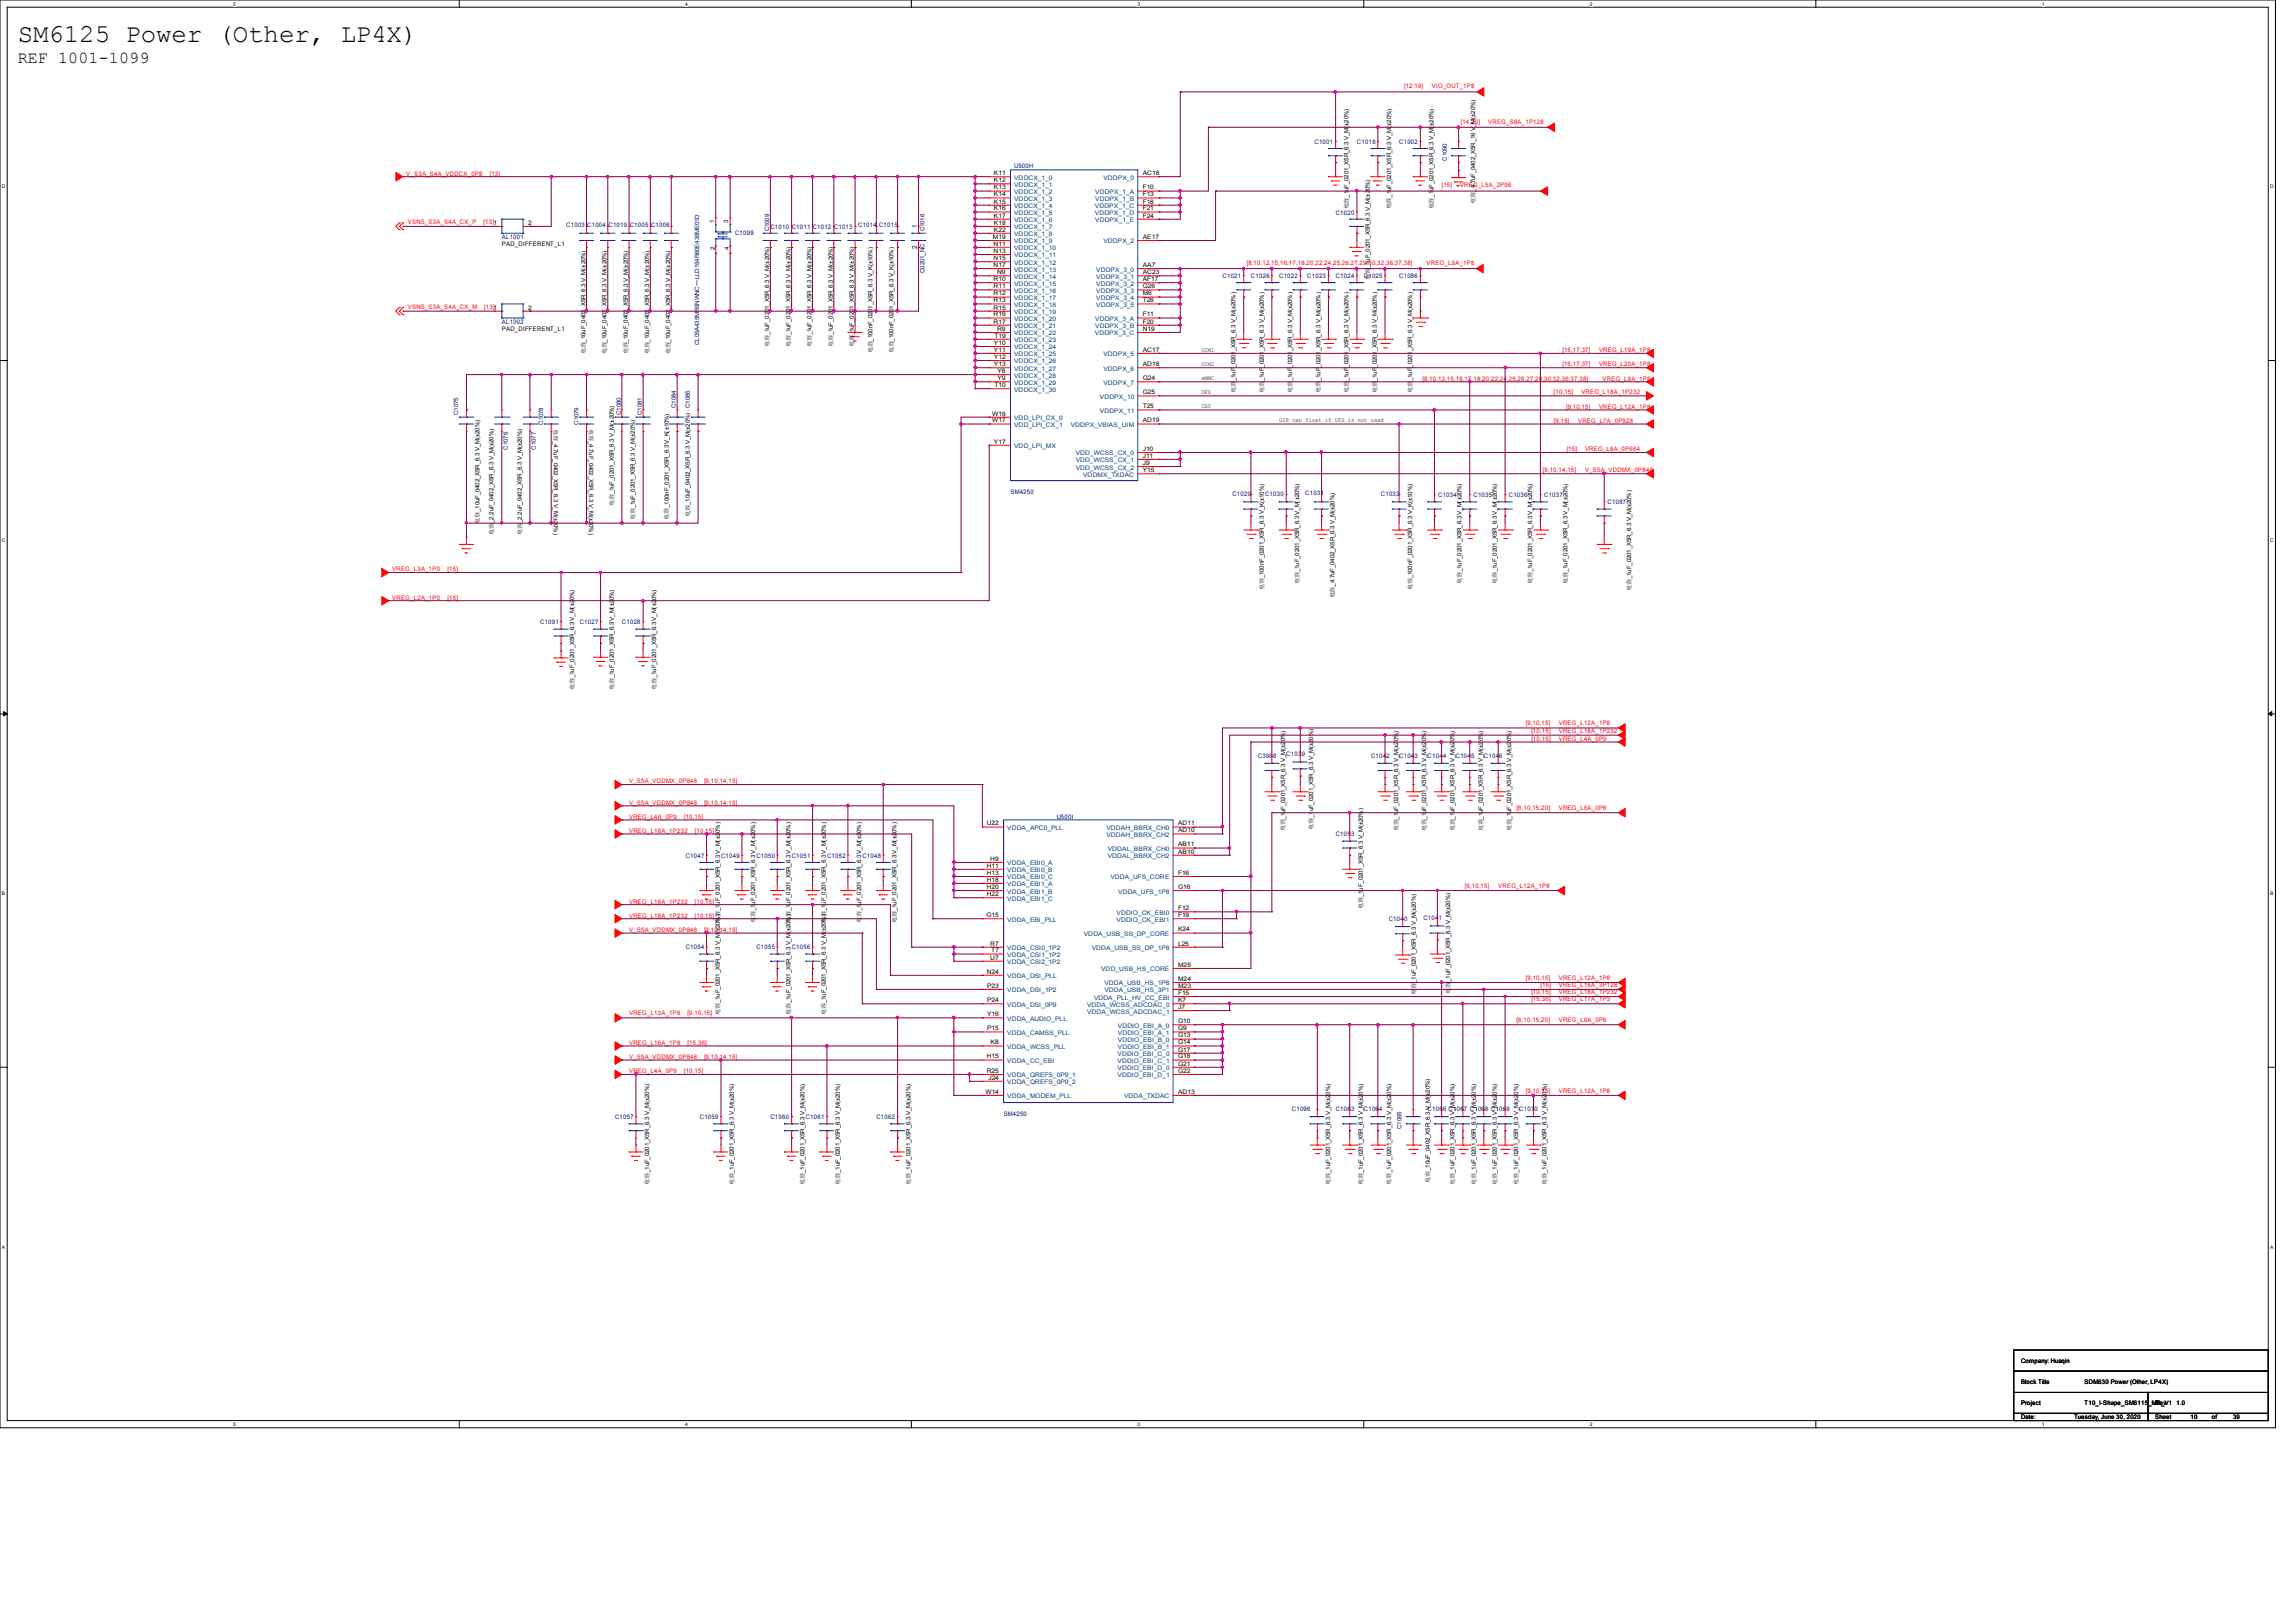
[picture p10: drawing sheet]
<svg xmlns="http://www.w3.org/2000/svg" width="297mm" height="210mm" viewBox="0 0 297 210" stroke-linecap="round" stroke-linejoin="round" font-family="sans-serif">
<defs><g id="words">
<text font-size="3.3" x="2.3" y="5.4">SM6125 Power (Other, LP4X)</text>
<text font-size="2.2" x="2.3" y="8.2">REF 1001-1099</text>
<g font-size=".9">
<text x="118.7" y="29.5" transform="rotate(-90 118.7 29.5)">1</text>
<text x="118.7" y="32.2" transform="rotate(-90 118.7 32.2)">2</text>
</g>
<g font-size=".8" fill="#f00">
<text x="181.7" y="11.4">[12,19]</text>
<text x="185.3" y="11.4">VIO_OUT_1P8</text>
<text x="189" y="16">[14,20]</text>
<text x="192.6" y="16">VREG_S8A_1P128</text>
<text x="52.6" y="22.7">V_S3A_S4A_VDDCX_0P8</text>
<text x="63.4" y="22.7">[13]</text>
<text x="52.8" y="29">VSNS_S3A_S4A_CX_P</text>
<text x="62.6" y="29">[13]1</text>
<text x="186.6" y="24.2">[15]</text>
<text x="188.9" y="24.2">VREG_L5A_2P96</text>
<text x="161.3" y="34.2">[8,10,12,15,16,17,18,20,22,24,25,26,27,29,30,32,36,37,38]</text>
<text x="184.6" y="34.2">VREG_L9A_1P8</text>
<text x="52.8" y="39.9">VSNS_S3A_S4A_CX_M</text>
<text x="62.7" y="39.9">[13]1</text>
<text x="202.2" y="45.6">[15,17,37]</text>
<text x="202.2" y="47.4">[15,17,37]</text>
<text x="206.9" y="45.6">VREG_L19A_1P8</text>
<text x="206.9" y="47.4">VREG_L20A_1P8</text>
<text x="184.1" y="49.2">[8,10,12,15,16,17,18,20,22,24,25,26,27,29,30,32,36,37,38]</text>
<text x="201.1" y="51">[10,15]</text>
<text x="202.7" y="52.9">[9,10,15]</text>
<text x="204.7" y="51">VREG_L18A_1P232</text>
<text x="206.9" y="52.9">VREG_L12A_1P8</text>
<text x="207.4" y="49.2">VREG_L9A_1P8</text>
<text x="201.1" y="54.7">[9,15]</text>
<text x="202.7" y="58.4">[15]</text>
<text x="204.2" y="54.7">VREG_L7A_0P928</text>
<text x="205.1" y="58.4">VREG_L8A_0P664</text>
<text x="199.7" y="61.1">[9,10,14,15]</text>
<text x="205.1" y="61.1">V_S5A_VDDMX_0P848</text>
<text x="50.8" y="73.9">VREG_L3A_1P0</text>
<text x="50.8" y="77.6">VREG_L2A_1P0</text>
<text x="57.9" y="73.9">[15]</text>
<text x="57.9" y="77.6">[15]</text>
<text x="197.5" y="93.9">[9,10,15]</text>
<text x="198.2" y="95.9">[10,15]</text>
<text x="198.2" y="94.8">[10,15]</text>
<text x="201.7" y="95.9">VREG_L4A_0P9</text>
<text x="201.7" y="93.9">VREG_L12A_1P8</text>
<text x="201.7" y="94.8">VREG_L18A_1P232</text>
<text x="81.4" y="101.3">V_S5A_VDDMX_0P848</text>
<text x="91.1" y="101.3">[9,10,14,15]</text>
<text x="81.4" y="104.1">V_S5A_VDDMX_0P848</text>
<text x="81.4" y="105.9">VREG_L4A_0P9</text>
<text x="81.4" y="107.8">VREG_L18A_1P232</text>
<text x="88.5" y="105.9">[10,15]</text>
<text x="89.9" y="107.8">[10,15]</text>
<text x="91.1" y="104.1">[9,10,14,15]</text>
<text x="196.3" y="104.8">[6,10,15,20]</text>
<text x="201.7" y="104.8">VREG_L6A_0P6</text>
<text x="81.4" y="118.7">VREG_L18A_1P232</text>
<text x="81.4" y="116.9">VREG_L18A_1P232</text>
<text x="89.9" y="118.7">[10,15]</text>
<text x="89.9" y="116.9">[10,15]</text>
<text x="189.6" y="114.9">[9,10,15]</text>
<text x="193.9" y="114.9">VREG_L12A_1P8</text>
<text x="81.4" y="120.6">V_S5A_VDDMX_0P848</text>
<text x="91.1" y="120.6">[9,10,14,15]</text>
<text x="81.4" y="131.4">VREG_L12A_1P8</text>
<text x="89" y="131.4">[9,10,15]</text>
<text x="197.5" y="126.8">[9,10,15]</text>
<text x="198.2" y="129.5">[15,36]</text>
<text x="198.2" y="128.6">[10,15]</text>
<text x="199.4" y="127.7">[15]</text>
<text x="201.7" y="129.5">VREG_L17A_1P3</text>
<text x="201.7" y="128.6">VREG_L18A_1P232</text>
<text x="201.7" y="127.7">VREG_L15A_3P128</text>
<text x="201.7" y="126.8">VREG_L12A_1P8</text>
<text x="81.4" y="137">V_S5A_VDDMX_0P848</text>
<text x="81.4" y="135.2">VREG_L16A_1P8</text>
<text x="89" y="135.2">[15,36]</text>
<text x="91.1" y="137">[9,10,14,15]</text>
<text x="196.3" y="132.2">[6,10,15,20]</text>
<text x="201.7" y="132.2">VREG_L6A_0P6</text>
<text x="81.4" y="138.9">VREG_L4A_0P9</text>
<text x="88.5" y="138.9">[10,15]</text>
<text x="197.5" y="141.4">[9,10,15]</text>
<text x="201.7" y="141.4">VREG_L12A_1P8</text>
</g>
<g font-size=".8">
<text x="128.6" y="22.6">K11</text>
<text x="128.6" y="23.6">K12</text>
<text x="147.9" y="22.6">AC18</text>
<text x="68.3" y="29.1">2</text>
<text x="92.4" y="28.8" transform="rotate(-90 92.4 28.8)">1</text>
<text x="94.2" y="28.9" transform="rotate(-90 94.2 28.9)">3</text>
<text x="128.6" y="24.5">K13</text>
<text x="128.6" y="25.4">K14</text>
<text x="128.6" y="26.3">K15</text>
<text x="128.6" y="27.2">K16</text>
<text x="128.6" y="28.2">K17</text>
<text x="128.6" y="29.1">K18</text>
<text x="128.6" y="30">K22</text>
<text x="147.9" y="24.5">F10</text>
<text x="147.9" y="25.4">F13</text>
<text x="147.9" y="26.3">F18</text>
<text x="147.9" y="27.2">F21</text>
<text x="147.9" y="28.2">F24</text>
<text x="174.5" y="27.1" transform="rotate(-90 174.5 27.1)">电容_1uF_0201_X5R_6.3 V_M(±20%)</text>
<text x="180" y="27.1" transform="rotate(-90 180 27.1)">电容_1uF_0201_X5R_6.3 V_M(±20%)</text>
<text x="185.5" y="27.1" transform="rotate(-90 185.5 27.1)">电容_1uF_0201_X5R_6.3 V_M(±20%)</text>
<text x="190.9" y="26.3" transform="rotate(-90 190.9 26.3)">电容_4.7uF_0402_X5R_16 V_M(±20%)</text>
<text x="64.9" y="31.9">PAD_DIFFERENT_L1</text>
<text x="92.5" y="32.3" transform="rotate(-90 92.5 32.3)">2</text>
<text x="94.3" y="32.3" transform="rotate(-90 94.3 32.3)">4</text>
<text x="128.5" y="30.9">M19</text>
<text x="128.6" y="31.8">N11</text>
<text x="128.6" y="32.7">N13</text>
<text x="128.6" y="33.7">N15</text>
<text x="128.6" y="34.5">N17</text>
<text x="129" y="35.5">N9</text>
<text x="147.9" y="30.9">AE17</text>
<text x="147.9" y="34.5">AA7</text>
<text x="147.9" y="35.5">AC23</text>
<text x="177.3" y="34.7" transform="rotate(-90 177.3 34.7)">_1uF_0201_X5R_6.3 V_M(±20%)</text>
<text x="68.3" y="40">2</text>
<text x="128.6" y="36.4">R10</text>
<text x="128.6" y="37.3">R11</text>
<text x="128.6" y="38.2">R12</text>
<text x="128.6" y="39.1">R13</text>
<text x="128.6" y="40">R15</text>
<text x="128.6" y="40.9">R16</text>
<text x="128.6" y="41.9">R17</text>
<text x="147.9" y="36.4">AF17</text>
<text x="147.9" y="37.3">G26</text>
<text x="147.9" y="38.2">M6</text>
<text x="147.9" y="39.1">T26</text>
<text x="147.9" y="40.9">F11</text>
<text x="147.9" y="41.9">F20</text>
<text x="177.3" y="36.2" transform="rotate(-90 177.3 36.2)">电容</text>
<text x="64.9" y="42.8">PAD_DIFFERENT_L1</text>
<text x="75.8" y="45.8" transform="rotate(-90 75.8 45.8)">电容_10uF_0402_X5R_6.3 V_M(±20%)</text>
<text x="78.5" y="45.8" transform="rotate(-90 78.5 45.8)">电容_10uF_0402_X5R_6.3 V_M(±20%)</text>
<text x="81.2" y="45.8" transform="rotate(-90 81.2 45.8)">电容_10uF_0402_X5R_6.3 V_M(±20%)</text>
<text x="84" y="45.8" transform="rotate(-90 84 45.8)">电容_10uF_0402_X5R_6.3 V_M(±20%)</text>
<text x="86.7" y="45.8" transform="rotate(-90 86.7 45.8)">电容_10uF_0402_X5R_6.3 V_M(±20%)</text>
<text x="99.5" y="44.9" transform="rotate(-90 99.5 44.9)">电容_1uF_0201_X5R_6.3 V_M(±20%)</text>
<text x="102.3" y="44.9" transform="rotate(-90 102.3 44.9)">电容_1uF_0201_X5R_6.3 V_M(±20%)</text>
<text x="105" y="44.9" transform="rotate(-90 105 44.9)">电容_1uF_0201_X5R_6.3 V_M(±20%)</text>
<text x="107.8" y="44.9" transform="rotate(-90 107.8 44.9)">电容_1uF_0201_X5R_6.3 V_M(±20%)</text>
<text x="110.5" y="44.9" transform="rotate(-90 110.5 44.9)">电容_1uF_0201_X5R_6.3 V_M(±20%)</text>
<text x="112.9" y="45.7" transform="rotate(-90 112.9 45.7)">电容_100nF_0201_X5R_6.3 V_K(±10%)</text>
<text x="115.6" y="45.7" transform="rotate(-90 115.6 45.7)">电容_100nF_0201_X5R_6.3 V_K(±10%)</text>
<text x="128.6" y="44.6">Y10</text>
<text x="128.6" y="45.5">Y11</text>
<text x="128.6" y="46.4">Y12</text>
<text x="128.6" y="47.4">Y13</text>
<text x="128.7" y="43.7">T19</text>
<text x="129" y="42.8">R9</text>
<text x="147.9" y="42.8">N19</text>
<text x="147.9" y="45.5">AC17</text>
<text x="147.9" y="47.4">AD18</text>
<text x="155.5" y="47.3">UIM2</text>
<text x="155.5" y="45.5">UIM1</text>
<text x="128.4" y="53.8">W16</text>
<text x="128.7" y="50.1">T10</text>
<text x="129.1" y="48.3">Y8</text>
<text x="129.1" y="49.2">Y9</text>
<text x="147.9" y="49.2">G24</text>
<text x="147.9" y="51">G25</text>
<text x="147.9" y="52.8">T25</text>
<text x="155.5" y="49.1">eMMC</text>
<text x="155.5" y="52.8">CXO</text>
<text x="155.5" y="51">UFS</text>
<text x="159.9" y="50.8" transform="rotate(-90 159.9 50.8)">电容</text>
<text x="159.9" y="49.3" transform="rotate(-90 159.9 49.3)">_1uF_0201_X5R_6.3 V_M(±20%)</text>
<text x="163.5" y="50.8" transform="rotate(-90 163.5 50.8)">电容</text>
<text x="163.5" y="49.3" transform="rotate(-90 163.5 49.3)">_1uF_0201_X5R_6.3 V_M(±20%)</text>
<text x="167.2" y="50.8" transform="rotate(-90 167.2 50.8)">电容</text>
<text x="167.2" y="49.3" transform="rotate(-90 167.2 49.3)">_1uF_0201_X5R_6.3 V_M(±20%)</text>
<text x="170.9" y="50.8" transform="rotate(-90 170.9 50.8)">电容</text>
<text x="170.9" y="49.3" transform="rotate(-90 170.9 49.3)">_1uF_0201_X5R_6.3 V_M(±20%)</text>
<text x="174.5" y="50.8" transform="rotate(-90 174.5 50.8)">电容</text>
<text x="174.5" y="49.3" transform="rotate(-90 174.5 49.3)">_1uF_0201_X5R_6.3 V_M(±20%)</text>
<text x="178.2" y="50.8" transform="rotate(-90 178.2 50.8)">电容</text>
<text x="178.2" y="49.3" transform="rotate(-90 178.2 49.3)">_1uF_0201_X5R_6.3 V_M(±20%)</text>
<text x="182.8" y="50.8" transform="rotate(-90 182.8 50.8)">电容</text>
<text x="182.8" y="49.3" transform="rotate(-90 182.8 49.3)">_1uF_0201_X5R_6.3 V_M(±20%)</text>
<text x="71.7" y="55.5" transform="rotate(90 71.7 55.5)">电容_4.7uF_0402_X5R_6.3 V_M(±20%)</text>
<text x="76.2" y="55.5" transform="rotate(90 76.2 55.5)">电容_4.7uF_0402_X5R_6.3 V_M(±20%)</text>
<text x="128.4" y="54.7">W17</text>
<text x="128.6" y="57.4">Y17</text>
<text x="147.9" y="58.3">J10</text>
<text x="147.9" y="59.2">J11</text>
<text x="147.9" y="54.7">AD19</text>
<text x="165.6" y="54.7">G28 can float if UFS is not used</text>
<text x="79.4" y="65.5" transform="rotate(-90 79.4 65.5)">电容_1uF_0201_X5R_6.3 V_M(±20%)</text>
<text x="147.9" y="60.2">J9</text>
<text x="147.9" y="61.1">Y15</text>
<text x="62.1" y="67.8" transform="rotate(-90 62.1 67.8)">电容_10uF_0402_X5R_6.3 V_M(±20%)</text>
<text x="63.9" y="69.2" transform="rotate(-90 63.9 69.2)">电容</text>
<text x="63.9" y="67.6" transform="rotate(-90 63.9 67.6)">_2.2uF_0402_X5R_6.3 V_M(±20%)</text>
<text x="67.5" y="69.2" transform="rotate(-90 67.5 69.2)">电容</text>
<text x="67.5" y="67.6" transform="rotate(-90 67.5 67.6)">_2.2uF_0402_X5R_6.3 V_M(±20%)</text>
<text x="82.2" y="67.3" transform="rotate(-90 82.2 67.3)">电容_1uF_0201_X5R_6.3 V_M(±20%)</text>
<text x="86.5" y="67.2" transform="rotate(-90 86.5 67.2)">电容_100nF_0201_X5R_6.3 V_K(±10%)</text>
<text x="89.3" y="66.8" transform="rotate(-90 89.3 66.8)">电容_10uF_0402_X5R_6.3 V_M(±20%)</text>
<text x="163.5" y="76.4" transform="rotate(-90 163.5 76.4)">电容_100nF_0201_X5R_6.3 V_K(±10%)</text>
<text x="168.1" y="75.6" transform="rotate(-90 168.1 75.6)">电容_1uF_0201_X5R_6.3 V_M(±20%)</text>
<text x="172.7" y="77.4" transform="rotate(-90 172.7 77.4)">电容_4.7uF_0402_X5R_6.3 V_M(±20%)</text>
<text x="182.8" y="76.4" transform="rotate(-90 182.8 76.4)">电容_100nF_0201_X5R_6.3 V_K(±10%)</text>
<text x="189.2" y="75.6" transform="rotate(-90 189.2 75.6)">电容_1uF_0201_X5R_6.3 V_M(±20%)</text>
<text x="193.7" y="75.6" transform="rotate(-90 193.7 75.6)">电容_1uF_0201_X5R_6.3 V_M(±20%)</text>
<text x="198.3" y="75.6" transform="rotate(-90 198.3 75.6)">电容_1uF_0201_X5R_6.3 V_M(±20%)</text>
<text x="202.9" y="75.6" transform="rotate(-90 202.9 75.6)">电容_1uF_0201_X5R_6.3 V_M(±20%)</text>
<text x="211.1" y="76.5" transform="rotate(-90 211.1 76.5)">电容_1uF_0201_X5R_6.3 V_M(±20%)</text>
<text x="74.3" y="89.3" transform="rotate(-90 74.3 89.3)">电容_1uF_0201_X5R_6.3 V_M(±20%)</text>
<text x="79.4" y="89.3" transform="rotate(-90 79.4 89.3)">电容_1uF_0201_X5R_6.3 V_M(±20%)</text>
<text x="84.9" y="89.3" transform="rotate(-90 84.9 89.3)">电容_1uF_0201_X5R_6.3 V_M(±20%)</text>
<text x="127.7" y="106.8">U22</text>
<text x="152.5" y="106.8">AD11</text>
<text x="152.5" y="107.7">AD10</text>
<text x="166.3" y="107.6" transform="rotate(-90 166.3 107.6)">电容_1uF_0201_X5R_6.3 V_M(±20%)</text>
<text x="169.9" y="107.4" transform="rotate(-90 169.9 107.4)">电容_1</text>
<text x="169.9" y="105" transform="rotate(-90 169.9 105)">uF_0201_X5R_6.3 V_M(±20%)</text>
<text x="180.9" y="107.6" transform="rotate(-90 180.9 107.6)">电容_1uF_0201_X5R_6.3 V_M(±20%)</text>
<text x="184.6" y="107.6" transform="rotate(-90 184.6 107.6)">电容_1uF_0201_X5R_6.3 V_M(±20%)</text>
<text x="188.2" y="107.6" transform="rotate(-90 188.2 107.6)">电容_1uF_0201_X5R_6.3 V_M(±20%)</text>
<text x="191.9" y="107.6" transform="rotate(-90 191.9 107.6)">电容_1uF_0201_X5R_6.3 V_M(±20%)</text>
<text x="195.5" y="107.6" transform="rotate(-90 195.5 107.6)">电容_1uF_0201_X5R_6.3 V_M(±20%)</text>
<text x="127.7" y="112.3">H11</text>
<text x="127.7" y="113.2">H13</text>
<text x="128.2" y="111.4">H9</text>
<text x="152.5" y="113.2">F16</text>
<text x="152.5" y="109.5">AB11</text>
<text x="152.5" y="110.4">AB10</text>
<text x="93.1" y="119.4" transform="rotate(-90 93.1 119.4)">电容_1uF_0201_X5R_6.3 V_M(±20%)</text>
<text x="97.7" y="119.4" transform="rotate(-90 97.7 119.4)">电容_1uF_0201_X5R_6.3 V_M(±20%)</text>
<text x="102.3" y="119.4" transform="rotate(-90 102.3 119.4)">电容_1uF_0201_X5R_6.3 V_M(±20%)</text>
<text x="106.9" y="119.4" transform="rotate(-90 106.9 119.4)">电容_1uF_0201_X5R_6.3 V_M(±20%)</text>
<text x="111.4" y="119.4" transform="rotate(-90 111.4 119.4)">电容_1uF_0201_X5R_6.3 V_M(±20%)</text>
<text x="116" y="119.4" transform="rotate(-90 116 119.4)">电容_1uF_0201_X5R_6.3 V_M(±20%)</text>
<text x="127.6" y="118.7">G15</text>
<text x="127.7" y="114.1">H18</text>
<text x="127.7" y="115">H20</text>
<text x="127.7" y="116">H22</text>
<text x="152.5" y="115">G16</text>
<text x="152.5" y="117.8">F12</text>
<text x="152.5" y="118.7">F19</text>
<text x="176.4" y="117.6" transform="rotate(-90 176.4 117.6)">电容_1</text>
<text x="176.4" y="115.2" transform="rotate(-90 176.4 115.2)">uF_0201_X5R_6.3 V_M(±20%)</text>
<text x="127.7" y="126">N24</text>
<text x="128.2" y="122.3">R7</text>
<text x="128.2" y="124.2">U7</text>
<text x="128.3" y="123.2">T7</text>
<text x="152.5" y="120.5">K24</text>
<text x="152.5" y="122.3">L25</text>
<text x="152.5" y="125.1">M25</text>
<text x="93.1" y="131.3" transform="rotate(-90 93.1 131.3)">电容_1uF_0201_X5R_6.3 V_M(±20%)</text>
<text x="102.3" y="131.3" transform="rotate(-90 102.3 131.3)">电容_1uF_0201_X5R_6.3 V_M(±20%)</text>
<text x="106.9" y="131.3" transform="rotate(-90 106.9 131.3)">电容_1uF_0201_X5R_6.3 V_M(±20%)</text>
<text x="127.7" y="127.8">P23</text>
<text x="127.7" y="129.7">P24</text>
<text x="127.7" y="131.5">Y16</text>
<text x="152.5" y="126.9">M24</text>
<text x="152.5" y="127.8">M23</text>
<text x="152.5" y="128.7">F15</text>
<text x="152.5" y="129.7">K7</text>
<text x="152.5" y="130.6">J7</text>
<text x="183.2" y="128.7" transform="rotate(-90 183.2 128.7)">电</text>
<text x="183.2" y="127.9" transform="rotate(-90 183.2 127.9)">容_1uF_0201_X5R_6.3 V_M(±20%)</text>
<text x="187.7" y="128.6" transform="rotate(-90 187.7 128.6)">电容</text>
<text x="187.7" y="127" transform="rotate(-90 187.7 127)">_1uF_0201_X5R_6.3 V_M(±20%)</text>
<text x="127.7" y="136.9">H15</text>
<text x="127.7" y="133.3">P15</text>
<text x="128.2" y="135.1">K8</text>
<text x="152.5" y="132.4">G10</text>
<text x="152.5" y="133.3">G9</text>
<text x="152.5" y="134.2">G13</text>
<text x="152.5" y="135.1">G14</text>
<text x="152.5" y="136.1">G17</text>
<text x="152.5" y="136.9">G18</text>
<text x="152.5" y="137.9">G21</text>
<text x="127.5" y="141.5">W14</text>
<text x="127.7" y="138.8">R25</text>
<text x="127.9" y="139.7">J24</text>
<text x="152.5" y="141.5">AD13</text>
<text x="152.5" y="138.8">G22</text>
<text x="84" y="153.3" transform="rotate(-90 84 153.3)">电容_1uF_0201_X5R_6.3 V_M(±20%)</text>
<text x="95" y="153.3" transform="rotate(-90 95 153.3)">电容_1uF_0201_X5R_6.3 V_M(±20%)</text>
<text x="104.1" y="153.3" transform="rotate(-90 104.1 153.3)">电容_1uF_0201_X5R_6.3 V_M(±20%)</text>
<text x="108.7" y="153.3" transform="rotate(-90 108.7 153.3)">电容_1uF_0201_X5R_6.3 V_M(±20%)</text>
<text x="117.8" y="153.3" transform="rotate(-90 117.8 153.3)">电容_1uF_0201_X5R_6.3 V_M(±20%)</text>
<text x="172.1" y="153.3" transform="rotate(-90 172.1 153.3)">电容_1uF_0201_X5R_6.3 V_M(±20%)</text>
<text x="176.4" y="153.3" transform="rotate(-90 176.4 153.3)">电容_1uF_0201_X5R_6.3 V_M(±20%)</text>
<text x="180" y="153.3" transform="rotate(-90 180 153.3)">电容_1uF_0201_X5R_6.3 V_M(±20%)</text>
<text x="185" y="153" transform="rotate(-90 185 153)">电容_10uF_0402_X5R_6.3 V_M(±20%)</text>
<text x="188.2" y="153.3" transform="rotate(-90 188.2 153.3)">电容_1uF_0201_X5R_6.3 V_M(±20%)</text>
<text x="191" y="153.3" transform="rotate(-90 191 153.3)">电容_1uF_0201_X5R_6.3 V_M(±20%)</text>
<text x="193.7" y="153.3" transform="rotate(-90 193.7 153.3)">电容_1uF_0201_X5R_6.3 V_M(±20%)</text>
<text x="196.5" y="153.3" transform="rotate(-90 196.5 153.3)">电容_1uF_0201_X5R_6.3 V_M(±20%)</text>
<text x="200.1" y="153.3" transform="rotate(-90 200.1 153.3)">电容_1uF_0201_X5R_6.3 V_M(±20%)</text>
<text x="261.6" y="179.1">Block Title</text>
<text x="261.6" y="176.4">Company: Huaqin</text>
<text x="269.8" y="179.1">SDM630 Power (Other, LP4X)</text>
<text x="261.6" y="181.8">Project</text>
<text x="261.6" y="183.6">Date:</text>
<text x="268.4" y="183.6">Tuesday, June 30, 2020</text>
<text x="269.8" y="181.8">T10_I-Shape_SM6115_MB_V1</text>
<text x="278.9" y="181.8">Rev</text>
<text x="278.9" y="183.6">Sheet</text>
<text x="281.7" y="181.8">1.0</text>
<text x="283.5" y="183.6">10</text>
<text x="286.2" y="183.6">of</text>
<text x="289" y="183.6">39</text>
</g>
<g font-size=".8" fill="#000080">
<text x="131.2" y="21.8">U500H</text>
<text x="170.1" y="18.6">C1001</text>
<text x="175.6" y="18.6">C1018</text>
<text x="181.1" y="18.6">C1002</text>
<text x="187.3" y="20.8" transform="rotate(-90 187.3 20.8)">C1090</text>
<text x="73.3" y="29.4">C1003 C1004 C1019 C1005 C1006</text>
<text x="99.5" y="29.9" transform="rotate(-90 99.5 29.9)">C1009</text>
<text x="99.7" y="29.6">C1010 C1011 C1012 C1013</text>
<text x="111" y="29.4">C1014 C1015</text>
<text x="119.6" y="29.9" transform="rotate(-90 119.6 29.9)">C1016</text>
<text x="172.9" y="27.8">C1020</text>
<text x="64.9" y="30.9">AL1001</text>
<text x="95.1" y="30.4">C1099</text>
<text x="119.6" y="35.3" transform="rotate(-90 119.6 35.3)">C0201_NC</text>
<text x="158.2" y="36">C1021</text>
<text x="161.9" y="36">C1026</text>
<text x="165.5" y="36">C1022</text>
<text x="169.2" y="36">C1023</text>
<text x="172.9" y="36">C1024</text>
<text x="176.5" y="36">C1025</text>
<text x="181.1" y="36">C1086</text>
<text x="64.9" y="41.9">AL1002</text>
<text x="90.5" y="44.6" transform="rotate(-90 90.5 44.6)">CL05A435MR5NWNC~~LLD154R60E435ME01D</text>
<text x="59.3" y="53.7" transform="rotate(-90 59.3 53.7)">C1075</text>
<text x="80.4" y="53.7" transform="rotate(-90 80.4 53.7)">C1080</text>
<text x="83.1" y="53.7" transform="rotate(-90 83.1 53.7)">C1081</text>
<text x="87.5" y="52.8" transform="rotate(-90 87.5 52.8)">C1084</text>
<text x="89.3" y="52.8" transform="rotate(-90 89.3 52.8)">C1085</text>
<text x="65.7" y="58.2" transform="rotate(-90 65.7 58.2)">C1076</text>
<text x="69.3" y="58.2" transform="rotate(-90 69.3 58.2)">C1077</text>
<text x="70.3" y="54.9" transform="rotate(-90 70.3 54.9)">C1078</text>
<text x="74.9" y="54.9" transform="rotate(-90 74.9 54.9)">C1079</text>
<text x="130.8" y="63.9">SM4250</text>
<text x="159.5" y="64.1">C1029</text>
<text x="163.7" y="64.1">C1030</text>
<text x="168.9" y="64.1">C1031</text>
<text x="178.7" y="64.1">C1033</text>
<text x="186.1" y="64.3">C1034</text>
<text x="190.7" y="64.3">C1035</text>
<text x="195.3" y="64.3">C1036</text>
<text x="199.8" y="64.3">C1037</text>
<text x="208" y="65.2">C1087</text>
<text x="69.9" y="80.8">C1091</text>
<text x="75" y="80.8">C1027</text>
<text x="80.5" y="80.8">C1028</text>
<text x="162.8" y="98.1">C3908</text>
<text x="166.5" y="97.9">C1039</text>
<text x="177.4" y="98.1">C1042</text>
<text x="181.1" y="98.1">C1043</text>
<text x="184.8" y="98.1">C1044</text>
<text x="188.4" y="98.1">C1045</text>
<text x="192" y="98.1">C1046</text>
<text x="136.7" y="105.9">U500I</text>
<text x="88.7" y="111">C1047</text>
<text x="93.3" y="111">C1049</text>
<text x="97.9" y="111">C1050</text>
<text x="102.5" y="111">C1051</text>
<text x="107" y="111">C1052</text>
<text x="111.6" y="111">C1048</text>
<text x="172.9" y="108.1">C1053</text>
<text x="179.7" y="119.2">C1040</text>
<text x="184.2" y="119.1">C1041</text>
<text x="88.7" y="122.9">C1054</text>
<text x="97.9" y="122.9">C1055</text>
<text x="102.5" y="122.9">C1056</text>
<text x="167.2" y="143.8">C1096</text>
<text x="172.9" y="143.8">C1063</text>
<text x="176.5" y="143.8">C1064</text>
<text x="184.8" y="143.8">C1066 C1067 C1068 C1069</text>
<text x="196.6" y="143.8">C1070</text>
<text x="79.6" y="144.8">C1057</text>
<text x="90.6" y="144.8">C1059</text>
<text x="99.7" y="144.8">C1060</text>
<text x="104.3" y="144.8">C1061</text>
<text x="113.4" y="144.8">C1062</text>
<text x="129.9" y="144.4">SM4250</text>
<text x="181.4" y="146" transform="rotate(-90 181.4 146)">C1065</text>
</g>
<g font-size=".8" fill="#004080">
<text x="131.2" y="23.2">VDDCX_1_0</text>
<text x="142.8" y="23.2">VDDPX_0</text>
<text x="131.2" y="24.2">VDDCX_1_1</text>
<text x="131.2" y="25.1">VDDCX_1_2</text>
<text x="131.2" y="26">VDDCX_1_3</text>
<text x="131.2" y="26.9">VDDCX_1_4</text>
<text x="131.2" y="27.8">VDDCX_1_5</text>
<text x="131.2" y="28.7">VDDCX_1_6</text>
<text x="131.2" y="29.7">VDDCX_1_7</text>
<text x="141.7" y="26.9">VDDPX_1_C</text>
<text x="141.7" y="27.8">VDDPX_1_D</text>
<text x="141.7" y="25.1">VDDPX_1_A</text>
<text x="141.7" y="26">VDDPX_1_B</text>
<text x="141.7" y="28.7">VDDPX_1_E</text>
<text x="131.2" y="30.6">VDDCX_1_8</text>
<text x="131.2" y="31.5">VDDCX_1_9</text>
<text x="131.2" y="32.4">VDDCX_1_10</text>
<text x="131.2" y="33.3">VDDCX_1_11</text>
<text x="131.2" y="34.2">VDDCX_1_12</text>
<text x="131.2" y="35.1">VDDCX_1_13</text>
<text x="141.9" y="35.1">VDDPX_3_0</text>
<text x="142.8" y="31.5">VDDPX_2</text>
<text x="131.2" y="36.1">VDDCX_1_14</text>
<text x="131.2" y="37">VDDCX_1_15</text>
<text x="131.2" y="37.9">VDDCX_1_16</text>
<text x="131.2" y="38.8">VDDCX_1_17</text>
<text x="131.2" y="39.7">VDDCX_1_18</text>
<text x="131.2" y="40.6">VDDCX_1_19</text>
<text x="131.2" y="41.5">VDDCX_1_20</text>
<text x="141.7" y="41.5">VDDPX_3_A</text>
<text x="141.9" y="36.1">VDDPX_3_1</text>
<text x="141.9" y="37">VDDPX_3_2</text>
<text x="141.9" y="37.9">VDDPX_3_3</text>
<text x="141.9" y="38.8">VDDPX_3_4</text>
<text x="141.9" y="39.7">VDDPX_3_5</text>
<text x="131.2" y="42.5">VDDCX_1_21</text>
<text x="131.2" y="43.4">VDDCX_1_22</text>
<text x="131.2" y="44.3">VDDCX_1_23</text>
<text x="131.2" y="45.2">VDDCX_1_24</text>
<text x="131.2" y="46.1">VDDCX_1_25</text>
<text x="131.2" y="47">VDDCX_1_26</text>
<text x="131.2" y="48">VDDCX_1_27</text>
<text x="141.7" y="43.4">VDDPX_3_C</text>
<text x="141.7" y="42.5">VDDPX_3_B</text>
<text x="142.8" y="46.1">VDDPX_5</text>
<text x="142.8" y="48">VDDPX_6</text>
<text x="131.2" y="48.9">VDDCX_1_28</text>
<text x="131.2" y="49.8">VDDCX_1_29</text>
<text x="131.2" y="50.7">VDDCX_1_30</text>
<text x="142.3" y="51.6">VDDPX_10</text>
<text x="142.3" y="53.4">VDDPX_11</text>
<text x="142.8" y="49.8">VDDPX_7</text>
<text x="131.2" y="54.4">VDD_LPI_CX_0</text>
<text x="131.2" y="55.2">VDD_LPI_CX_1</text>
<text x="131.2" y="58">VDD_LPI_MX</text>
<text x="138.6" y="55.2">VDDPX_VBIAS_UIM</text>
<text x="139.2" y="58.9">VDD_WCSS_CX_0</text>
<text x="139.2" y="59.8">VDD_WCSS_CX_1</text>
<text x="139.2" y="60.7">VDD_WCSS_CX_2</text>
<text x="140.2" y="61.7">VDDMX_TXDAC</text>
<text x="130.4" y="107.4">VDDA_APC0_PLL</text>
<text x="143.2" y="107.4">VDDAH_BBRX_CH0</text>
<text x="130.4" y="112">VDDA_EBI0_A</text>
<text x="130.4" y="112.9">VDDA_EBI0_B</text>
<text x="130.4" y="113.8">VDDA_EBI0_C</text>
<text x="143.2" y="108.3">VDDAH_BBRX_CH2</text>
<text x="143.4" y="110.1">VDDAL_BBRX_CH0</text>
<text x="143.4" y="111">VDDAL_BBRX_CH2</text>
<text x="143.7" y="113.8">VDDA_UFS_CORE</text>
<text x="130.4" y="119.3">VDDA_EBI_PLL</text>
<text x="130.4" y="114.7">VDDA_EBI1_A</text>
<text x="130.4" y="115.6">VDDA_EBI1_B</text>
<text x="130.4" y="116.5">VDDA_EBI1_C</text>
<text x="144.5" y="118.4">VDDIO_CK_EBI0</text>
<text x="144.5" y="119.3">VDDIO_CK_EBI1</text>
<text x="144.7" y="115.6">VDDA_UFS_1P8</text>
<text x="130.4" y="122.9">VDDA_CSI0_1P2</text>
<text x="130.4" y="123.8">VDDA_CSI1_1P2</text>
<text x="130.4" y="124.8">VDDA_CSI2_1P2</text>
<text x="140.3" y="121.1">VDDA_USB_SS_DP_CORE</text>
<text x="141.3" y="122.9">VDDA_USB_SS_DP_1P8</text>
<text x="142.5" y="125.7">VDD_USB_HS_CORE</text>
<text x="130.4" y="126.6">VDDA_DSI_PLL</text>
<text x="130.4" y="128.4">VDDA_DSI_1P2</text>
<text x="130.4" y="130.3">VDDA_DSI_0P9</text>
<text x="140.7" y="130.3">VDDA_WCSS_ADCDAC_0</text>
<text x="140.7" y="131.1">VDDA_WCSS_ADCDAC_1</text>
<text x="141.6" y="129.3">VDDA_PLL_HV_CC_EBI</text>
<text x="142.9" y="127.5">VDDA_USB_HS_1P8</text>
<text x="142.9" y="128.4">VDDA_USB_HS_3P1</text>
<text x="130.4" y="132.1">VDDA_AUDIO_PLL</text>
<text x="130.4" y="133.9">VDDA_CAMSS_PLL</text>
<text x="130.4" y="135.7">VDDA_WCSS_PLL</text>
<text x="130.4" y="137.5">VDDA_CC_EBI</text>
<text x="144.6" y="136.7">VDDIO_EBI_C_0</text>
<text x="144.6" y="137.5">VDDIO_EBI_C_1</text>
<text x="144.7" y="133">VDDIO_EBI_A_0</text>
<text x="144.7" y="133.9">VDDIO_EBI_A_1</text>
<text x="144.7" y="134.8">VDDIO_EBI_B_0</text>
<text x="144.7" y="135.7">VDDIO_EBI_B_1</text>
<text x="130.4" y="142.1">VDDA_MODEM_PLL</text>
<text x="130.4" y="139.4">VDDA_QREFS_0P9_1</text>
<text x="130.4" y="140.3">VDDA_QREFS_0P9_2</text>
<text x="144.6" y="138.5">VDDIO_EBI_D_0</text>
<text x="144.6" y="139.4">VDDIO_EBI_D_1</text>
<text x="145.5" y="142.1">VDDA_TXDAC</text>
</g>
<g font-size=".6">
<text x="30.2" y=".7">5</text>
<text x="88.7" y=".7">4</text>
<text x="147.2" y=".7">3</text>
<text x="205.7" y=".7">2</text>
<text x="264.2" y=".7">1</text>
<text x=".3" y="24.4">D</text>
<text x="293.8" y="24.4">D</text>
<text x=".3" y="70.1">C</text>
<text x="293.8" y="70.1">C</text>
<text x=".3" y="115.8">B</text>
<text x="293.8" y="115.8">B</text>
<text x=".3" y="161.5">A</text>
<text x="293.8" y="161.5">A</text>
<text x="30.2" y="184.5">5</text>
<text x="88.7" y="184.5">4</text>
<text x="147.2" y="184.5">3</text>
<text x="205.7" y="184.5">2</text>
<text x="264.2" y="184.5">1</text>
</g>
</g></defs>
<path d="M0 0h294.5v184.7h-294.5zM.9 .9h292.6v182.9h-292.6z" fill="none" stroke="#000" stroke-width=".13"/>
<g fill="#fff">
<path d="M30.2 .1h.3v.7h-.3z"/>
<path d="M30.2 183.9h.3v.8h-.3z"/>
</g>
<path d="M59.4 0v.9M59.4 183.8v.9" fill="none" stroke="#000" stroke-width=".13"/>
<g fill="#fff">
<path d="M88.7 .1h.3v.7h-.3z"/>
<path d="M88.7 183.9h.3v.8h-.3z"/>
</g>
<path d="M117.9 0v.9M117.9 183.8v.9" fill="none" stroke="#000" stroke-width=".13"/>
<g fill="#fff">
<path d="M147.2 .1h.3v.7h-.3z"/>
<path d="M147.2 183.9h.3v.8h-.3z"/>
</g>
<path d="M176.5 0v.9M176.5 183.8v.9" fill="none" stroke="#000" stroke-width=".13"/>
<g fill="#fff">
<path d="M205.7 .1h.4v.7h-.4z"/>
<path d="M205.7 183.9h.4v.8h-.4z"/>
</g>
<path d="M235 0v.9M235 183.8v.9" fill="none" stroke="#000" stroke-width=".13"/>
<g fill="#fff">
<path d="M264.2 .1h.4v.7h-.4z"/>
<path d="M264.2 183.9h.4v.8h-.4z"/>
<path d="M.3 23.8h.4v.7h-.4z"/>
<path d="M293.8 23.8h.5v.7h-.5z"/>
<path d="M.3 69.5h.4v.7h-.4z"/>
<path d="M293.8 69.5h.5v.7h-.5z"/>
</g>
<path d="M0 46.7h.9M293.5 46.7h1" fill="none" stroke="#000" stroke-width=".13"/>
<g fill="#fff">
<path d="M.3 115.2h.4v.8h-.4z"/>
<path d="M293.8 115.2h.4v.8h-.4z"/>
</g>
<path d="M0 92.4h.9M293.5 92.4h1" fill="none" stroke="#000" stroke-width=".13"/>
<path d="M.5 92.1l.4 .3-.4 .2zM293.5 92.4l.5-.3v.5z" fill="#000" stroke="#000" stroke-width=".13"/>
<g fill="#fff">
<path d="M.3 161h.3v.7h-.3z"/>
<path d="M293.8 161h.4v.7h-.4z"/>
</g>
<path d="M0 138.1h.9M293.5 138.1h1M260.6 174.7h32.9v2.7h-32.9zM260.6 177.4h32.9v2.8h-32.9zM260.6 180.2h17.4v2.7h-17.4zM260.6 182.9h17.4v.9h-17.4zM278 182.9h15.5v.9h-15.5zM278 180.2h15.5v2.7h-15.5z" fill="none" stroke="#000" stroke-width=".13"/>
<g fill="none" stroke="#f00" stroke-width=".13">
<path d="M172.8 18.3h.1M172.8 18.3v.9M178.3 18.3h.1M178.3 18.3v.9M183.8 18.3h.1M183.8 18.3v.9M188.8 18.3h.1M188.8 18.3v.9M51.7 28.8h.1M51.7 29.7h.1M51.7 39.8h.1M51.7 28.8l-.5 .5 .5 .4"/>
<path d="M51.7 39.8l-.5 .5 .5 .4M52.2 28.8h.1M52.2 29.7h.1M52.2 39.8h.1M52.2 28.8l-.5 .5 .5 .4M52.2 39.8l-.5 .5 .5 .4M64 29.3h.1M64 29.3h.9M67.7 29.3h.9M68.6 29.3h.1M75.9 29.3h.1M75.9 32h.1"/>
<path d="M75.9 29.3v.9M75.9 31.1v.9M78.7 29.3h.1M78.7 32h.1M78.7 29.3v.9M78.7 31.1v.9M81.4 29.3h.1M81.4 32h.1M81.4 29.3v.9M81.4 31.1v.9M84.2 29.3h.1M84.2 32h.1"/>
<path d="M84.2 29.3v.9M84.2 31.1v.9M86.9 29.3h.1M86.9 32h.1M86.9 29.3v.9M86.9 31.1v.9M92.6 28.2h.1M92.6 32.8h.1M92.6 28.2v.9M92.6 31.8v1M94.5 28.2h.1M94.5 32.8h.1"/>
<path d="M94.5 28.2v.9M94.5 31.8v1M99.7 29.3h.1M99.7 32h.1M99.7 29.3v.9M99.7 31.1v.9M102.4 29.3h.1M102.4 32h.1M102.4 29.3v.9M102.4 31.1v.9M105.2 29.3h.1M105.2 32h.1"/>
<path d="M105.2 29.3v.9M105.2 31.1v.9M107.9 29.3h.1M107.9 32h.1M107.9 29.3v.9M107.9 31.1v.9M110.7 29.3h.1M110.7 32h.1M110.7 29.3v.9M110.7 31.1v.9M113.4 29.3h.1M113.4 32h.1"/>
<path d="M113.4 29.3v.9M113.4 31.1v.9M116.2 29.3h.1M116.2 32h.1M116.2 29.3v.9M116.2 31.1v.9M118.9 29.3h.1M118.9 32h.1M118.9 29.3v.9M118.9 31.1v.9M128 22.9h.1M128 23.8h.1"/>
<path d="M128 24.7h.1M128 25.6h.1M128 26.5h.1M128 27.4h.1M128 28.4h.1M128 29.3h.1M128 30.2h.1M128 31.1h.1M128 32h.1M128 32.9h.1M128 33.9h.1M128 34.8h.1"/>
<path d="M128 35.7h.1M128 36.6h.1M128 37.5h.1M128 38.4h.1M128 39.3h.1M128 22.9h2.8M128 32h2.8M128 29.3h2.8M128 23.8h2.8M128 24.7h2.8M128 25.6h2.8M128 26.5h2.8"/>
<path d="M128 27.4h2.8M128 28.4h2.8M128 30.2h2.8M128 31.1h2.8M128 32.9h2.8M128 33.9h2.8M128 34.8h2.8M128 35.7h2.8M128 36.6h2.8M128 37.5h2.8M128 38.4h2.8M128 39.3h2.8"/>
<path d="M147.2 22.9h2.8M147.2 24.7h2.8M147.2 25.6h2.8M147.2 26.5h2.8M147.2 27.4h2.8M147.2 28.4h2.8M147.2 31.1h2.8M147.2 34.8h2.8M147.2 35.7h2.8M147.2 36.6h2.8M147.2 37.5h2.8M147.2 38.4h2.8"/>
<path d="M147.2 39.3h2.8M150 22.9h.1M150 24.7h.1M150 25.6h.1M150 26.5h.1M150 27.4h.1M150 28.4h.1M150 31.1h.1M150 34.8h.1M150 35.7h.1M150 36.6h.1M150 37.5h.1"/>
<path d="M150 38.4h.1M150 39.3h.1M161 35.7h.1M161 38.4h.1M161 35.7v.9M161 37.5v.9M164.6 35.7h.1M164.6 38.4h.1M164.6 35.7v.9M164.6 37.5v.9M168.3 35.7h.1M168.3 38.4h.1"/>
<path d="M168.3 35.7v.9M168.3 37.5v.9M171.9 22.9h.1M171.9 35.7h.1M171.9 38.4h.1M171.9 22.9h1.8M171.9 35.7v.9M171.9 37.5v.9M172.3 23.4h.1M172.3 23.4h1.1M172.6 24h.1M172.6 24h.4"/>
<path d="M172.8 22.9h.1M172.8 21h.1M172.8 20.2v.8M172.8 22v.9M174.7 32h.1M174.7 32h1.8M175 32.6h.1M175 32.6h1.1M175.4 33.1h.1M175.4 33.1h.4M175.6 32h.1M175.6 35.7h.1"/>
<path d="M175.6 38.4h.1M175.6 27.4h.1M175.6 30.2h.1M175.6 27.4v1M175.6 29.3v.9M175.6 31.1v.9M175.6 35.7v.9M175.6 37.5v.9M177.4 22.9h.1M177.4 22.9h1.8M177.8 23.4h.1M177.8 23.4h1.1"/>
<path d="M178.1 24h.1M178.1 24h.4M178.3 22.9h.1M178.3 21h.1M178.3 20.2v.8M178.3 22v.9M179.2 35.7h.1M179.2 38.4h.1M179.2 35.7v.9M179.2 37.5v.9M182.9 22.9h.1M182.9 22.9h1.8"/>
<path d="M183.3 23.4h.1M183.3 23.4h1.1M183.6 24h.1M183.6 24h.4M183.8 22.9h.1M183.8 35.7h.1M183.8 38.4h.1M183.8 21h.1M183.8 20.2v.8M183.8 22v.9M183.8 35.7v.9M183.8 37.5v.9"/>
<path d="M187.8 23h.1M187.8 23h1.9M188.2 23.5h.1M188.2 23.5h1.1M188.6 24h.1M188.6 24h.3M188.8 23h.1M188.8 21h.1M188.8 20.2v.8M188.8 22.1v.9M51.7 40.7h.1M52.2 40.7h.1"/>
<path d="M60.4 53h.1M60.4 55.8h.1M60.4 53v1M60.4 54.9v.9M64 40.3h.1M64 40.3h.9M64.9 55.8h.1M64.9 53h.1M64.9 53v1M64.9 54.9v.9M67.7 40.3h.9M68.6 55.8h.1"/>
<path d="M68.6 53h.1M68.6 40.3h.1M68.6 53v1M68.6 54.9v.9M71.3 53h.1M71.3 55.8h.1M71.3 53v1M71.3 54.9v.9M75.9 53h.1M75.9 55.8h.1M75.9 53v1M75.9 54.9v.9"/>
<path d="M80.5 53h.1M80.5 55.8h.1M80.5 53v1M80.5 54.9v.9M83.2 53h.1M83.2 55.8h.1M83.2 53v1M83.2 54.9v.9M87.6 53h.1M87.6 55.8h.1M87.6 53v1M87.6 54.9v.9"/>
<path d="M90.3 53h.1M90.3 55.8h.1M90.3 53v1M90.3 54.9v.9M109.7 43h.1M109.7 43h1.9M110.1 43.6h.1M110.1 43.6h1.1M110.5 44.1h.1M110.5 44.1h.3M110.7 43h.1M110.7 42.1v.9"/>
<path d="M128 40.3h.1M128 41.1h.1M128 42.1h.1M128 43h.1M128 43.9h.1M128 44.8h.1M128 45.7h.1M128 46.7h.1M128 47.6h.1M128 48.5h.1M128 49.4h.1M128 50.3h.1"/>
<path d="M128 54h.1M128 54.9h.1M128 57.6h.1M128 43h2.8M128 43.9h2.8M128 41.1h2.8M128 40.3h2.8M128 42.1h2.8M128 44.8h2.8M128 45.7h2.8M128 46.7h2.8M128 47.6h2.8"/>
<path d="M128 48.5h2.8M128 49.4h2.8M128 50.3h2.8M128 54h2.8M128 54.9h2.8M128 57.6h2.8M147.2 43h2.8M147.2 41.1h2.8M147.2 42.1h2.8M147.2 45.7h2.8M147.2 47.6h2.8M147.2 49.4h2.8"/>
<path d="M147.2 54.9h2.8M147.2 58.5h2.8M147.2 59.4h2.8M147.2 51.2h2.8M147.2 53h2.8M150 41.1h.1M150 42.1h.1M150 43h.1M150 58.5h.1M150 59.4h.1M150 45.7h.1M150 47.6h.1"/>
<path d="M150 49.4h.1M150 51.2h.1M150 53h.1M150 54.9h.1M160 43.9h1.9M160.4 44.4h1.1M160.8 45h.3M161 43.9h.1M161 43v.9M161.1 45h.1M161.5 44.4h.1M161.9 43.9h.1"/>
<path d="M163.7 43.9h1.8M164 44.4h1.1M164.4 45h.4M164.6 43.9h.1M164.6 43v.9M164.8 45h.1M165.1 44.4h.1M165.5 43.9h.1M167.3 43.9h1.9M167.7 44.4h1.1M168.1 45h.3M168.3 43.9h.1"/>
<path d="M168.3 43v.9M168.4 45h.1M168.8 44.4h.1M169.2 43.9h.1M171 43.9h1.8M171.4 44.4h1.1M171.7 45h.4M171.9 43.9h.1M171.9 43v.9M172.1 45h.1M172.5 44.4h.1M172.8 43.9h.1"/>
<path d="M174.7 43.9h1.8M175 44.4h1.1M175.4 45h.4M175.6 43.9h.1M175.6 43v.9M175.8 45h.1M176.1 44.4h.1M176.5 43.9h.1M178.3 43.9h1.9M178.7 44.4h1.1M179.1 45h.3M179.2 43.9h.1"/>
<path d="M179.2 43v.9M179.4 45h.1M179.8 44.4h.1M180.2 43.9h.1M182.9 41.1h1.8M183.3 41.7h1.1M183.6 42.2h.4M183.8 41.1h.1M183.8 40.3v.8M184 42.2h.1M184.4 41.7h.1M184.7 41.1h.1"/>
<path d="M59.4 70.4h.1M59.4 70.4h1.9M59.8 71h.1M59.8 71h1.1M60.2 71.5h.1M60.2 71.5h.3M60.4 70.4h.1M60.4 69.5v.9M147.2 60.4h2.8M147.2 61.3h2.8M150 60.4h.1M150 61.3h.1"/>
<path d="M161 68.6h1.8M161.3 69.1h1.1M161.7 69.7h.4M161.9 68.6h.1M161.9 64h.1M161.9 66.8h.1M161.9 64v.9M161.9 65.9v.9M161.9 67.7v.9M162.1 69.7h.1M162.4 69.1h.1M162.8 68.6h.1"/>
<path d="M165.5 68.6h1.8M165.9 69.1h1.1M166.2 69.7h.4M166.5 68.6h.1M166.5 64h.1M166.5 66.8h.1M166.5 64v.9M166.5 65.9v.9M166.5 67.7v.9M166.6 69.7h.1M167 69.1h.1M167.3 68.6h.1"/>
<path d="M170.1 68.6h1.8M170.5 69.1h1.1M170.8 69.7h.4M171 68.6h.1M171 64h.1M171 66.8h.1M171 64v.9M171 65.9v.9M171 67.7v.9M171.2 69.7h.1M171.6 69.1h.1M171.9 68.6h.1"/>
<path d="M180.2 68.6h1.8M180.5 69.1h1.1M180.9 69.7h.4M181.1 68.6h.1M181.1 64h.1M181.1 66.8h.1M181.1 64v.9M181.1 65.9v.9M181.1 67.7v.9M181.3 69.7h.1M181.6 69.1h.1M182 68.6h.1"/>
<path d="M184.7 68.6h1.9M185.1 69.1h1.1M185.5 69.7h.3M185.6 68.6h.1M185.6 64h.1M185.6 66.8h.1M185.6 64v.9M185.6 65.9v.9M185.6 67.7v.9M185.8 69.7h.1M186.2 69.1h.1M186.6 68.6h.1"/>
<path d="M189.3 68.6h1.8M189.7 69.1h1.1M190 69.7h.4M190.2 68.6h.1M190.2 64h.1M190.2 66.8h.1M190.2 64v.9M190.2 65.9v.9M190.2 67.7v.9M190.4 69.7h.1M190.8 69.1h.1M191.1 68.6h.1"/>
<path d="M193.9 68.6h1.8M194.2 69.1h1.1M194.6 69.7h.4M194.8 68.6h.1M194.8 64h.1M194.8 66.8h.1M194.8 64v.9M194.8 65.9v.9M194.8 67.7v.9M195 69.7h.1M195.3 69.1h.1M195.7 68.6h.1"/>
<path d="M198.5 68.6h1.8M198.8 69.1h1.1M199.2 69.7h.4M199.3 68.6h.1M199.3 64h.1M199.3 66.8h.1M199.3 64v.9M199.3 65.9v.9M199.3 67.7v.9M199.6 69.7h.1M199.9 69.1h.1M200.3 68.6h.1"/>
<path d="M206.7 70.4h1.8M207.1 71h1.1M207.4 71.5h.4M207.6 70.4h.1M207.6 64.9h.1M207.6 67.7h.1M207.6 64.9v1M207.6 66.8v.9M207.6 69.5v.9M207.8 71.5h.1M208.2 71h.1M208.5 70.4h.1"/>
<path d="M71.7 85.1h.1M71.7 85.1h1.8M72.1 85.7h.1M72.1 85.7h1.1M72.4 86.2h.1M72.4 86.2h.4M72.6 85.1h.1M72.6 80.5h.1M72.6 83.2h.1M72.6 80.5v.9M72.6 82.3v.9M72.6 84.2v.9"/>
<path d="M76.8 85h.1M76.8 85h1.9M77.2 85.6h.1M77.2 85.6h1.1M77.6 86.1h.1M77.6 86.1h.3M77.7 85h.1M77.7 80.5h.1M77.7 83.2h.1M77.7 80.5v.9M77.7 82.3v.9M77.7 84.2v.8"/>
<path d="M82.3 85h.1M82.3 85h1.9M82.7 85.6h.1M82.7 85.6h1.1M83.1 86.1h.1M83.1 86.1h.3M83.2 85h.1M83.2 80.5h.1M83.2 83.2h.1M83.2 80.5v.9M83.2 82.3v.9M83.2 84.2v.8"/>
<path d="M164.6 97.9h.1M164.6 97.9v.9M164.6 99.7v.9M168.3 97.7h.1M168.3 97.7v.9M168.3 99.5v.9M179.2 97.9h.1M179.2 97.9v.9M179.2 99.7v.9M182.9 97.9h.1M182.9 97.9v.9M182.9 99.7v.9"/>
<path d="M186.6 97.9h.1M186.6 97.9v.9M186.6 99.7v.9M190.2 97.9h.1M190.2 97.9v.9M190.2 99.7v.9M193.9 97.9h.1M193.9 97.9v.9M193.9 99.7v.9M90.6 115.2h.1M90.6 115.2h1.8M90.9 115.8h.1"/>
<path d="M90.9 115.8h1.1M91.3 116.3h.1M91.3 116.3h.4M91.4 115.2h.1M91.4 110.7h.1M91.4 113.4h.1M91.4 110.7v.9M91.4 112.5v.9M91.4 114.3v.9M95.1 115.2h.1M95.1 115.2h1.8M95.5 115.8h.1"/>
<path d="M95.5 115.8h1.1M95.8 116.3h.1M95.8 116.3h.4M96 115.2h.1M96 110.7h.1M96 113.4h.1M96 110.7v.9M96 112.5v.9M96 114.3v.9M99.7 115.2h.1M99.7 115.2h1.8M100 115.8h.1"/>
<path d="M100 115.8h1.1M100.4 116.3h.1M100.4 116.3h.4M100.6 115.2h.1M100.6 110.7h.1M100.6 113.4h.1M100.6 110.7v.9M100.6 112.5v.9M100.6 114.3v.9M104.3 115.2h.1M104.3 115.2h1.8M104.6 115.8h.1"/>
<path d="M104.6 115.8h1.1M105 116.3h.1M105 116.3h.4M105.2 115.2h.1M105.2 110.7h.1M105.2 113.4h.1M105.2 110.7v.9M105.2 112.5v.9M105.2 114.3v.9M108.8 115.2h.1M108.8 115.2h1.9M109.2 115.8h.1"/>
<path d="M109.2 115.8h1.1M109.6 116.3h.1M109.6 116.3h.3M109.7 115.2h.1M109.7 110.7h.1M109.7 113.4h.1M109.7 110.7v.9M109.7 112.5v.9M109.7 114.3v.9M113.4 115.2h.1M113.4 115.2h1.8M113.7 115.8h.1"/>
<path d="M113.7 115.8h1.2M114.1 116.3h.1M114.1 116.3h.4M114.3 115.2h.1M114.3 110.7h.1M114.3 113.4h.1M114.3 110.7v.9M114.3 112.5v.9M114.3 114.3v.9M127.1 107h.1M127.1 118.9h.1M127.1 111.6h.1"/>
<path d="M127.1 112.5h.1M127.1 113.4h.1M127.1 114.3h.1M127.1 115.2h.1M127.1 116.2h.1M127.1 115.2h2.8M127.1 112.5h2.8M127.1 107h2.8M127.1 118.9h2.8M127.1 113.4h2.8M127.1 111.6h2.8M127.1 114.3h2.8"/>
<path d="M127.1 116.2h2.8M151.8 115.2h2.8M151.8 107h2.8M151.8 118.9h2.8M151.8 113.4h2.8M151.8 118h2.8M151.8 107.9h2.8M151.8 109.7h2.8M151.8 110.7h2.8M154.6 113.4h.1M154.6 115.2h.1M154.6 118h.1"/>
<path d="M154.6 118.9h.1M154.6 107h.1M154.6 107.9h.1M154.6 109.7h.1M154.6 110.7h.1M163.7 102.4h1.8M164 103h1.1M164.4 103.5h.4M164.6 102.4h.1M164.6 100.6h.1M164.6 101.5v.9M164.8 103.5h.1"/>
<path d="M165.1 103h.1M165.5 102.4h.1M167.3 102.4h1.9M167.7 103h1.1M168.1 103.5h.3M168.3 102.4h.1M168.3 100.4h.1M168.3 101.5v.9M168.4 103.5h.1M168.8 103h.1M169.2 102.4h.1M173.7 112.5h1.9"/>
<path d="M174.1 113h1.1M174.5 113.6h.3M174.7 112.5h.1M174.7 107.9h.1M174.7 110.7h.1M174.7 107.9v.9M174.7 109.7v1M174.7 111.6v.9M174.8 113.6h.1M175.2 113h.1M175.6 112.5h.1M178.3 102.4h1.9"/>
<path d="M178.7 103h1.1M179.1 103.5h.3M179.2 102.4h.1M179.2 100.6h.1M179.2 101.5v.9M179.4 103.5h.1M179.8 103h.1M180.2 102.4h.1M181.5 119h.1M181.5 119v.9M182 102.4h1.8M182.3 103h1.1"/>
<path d="M182.7 103.5h.4M182.9 102.4h.1M182.9 100.6h.1M182.9 101.5v.9M183.1 103.5h.1M183.4 103h.1M183.8 102.4h.1M185.6 102.4h1.9M186 118.9h.1M186 103h1.1M186 118.9v.9M186.4 103.5h.3"/>
<path d="M186.6 102.4h.1M186.6 100.6h.1M186.6 101.5v.9M186.7 103.5h.1M187.1 103h.1M187.5 102.4h.1M189.3 102.4h1.8M189.7 103h1.1M190 103.5h.4M190.2 102.4h.1M190.2 100.6h.1M190.2 101.5v.9"/>
<path d="M190.4 103.5h.1M190.8 103h.1M191.1 102.4h.1M193 102.4h1.8M193.3 103h1.1M193.7 103.5h.4M193.9 102.4h.1M193.9 100.6h.1M193.9 101.5v.9M194.1 103.5h.1M194.4 103h.1M194.8 102.4h.1"/>
<path d="M90.6 127.1h.1M90.6 127.1h1.8M90.9 127.7h.1M90.9 127.7h1.1M91.3 128.2h.1M91.3 128.2h.4M91.4 127.1h.1M91.4 122.6h.1M91.4 125.3h.1M91.4 122.6v.8M91.4 124.4v.9M91.4 126.2v.9"/>
<path d="M99.7 127.1h.1M99.7 127.1h1.8M100 127.7h.1M100 127.7h1.1M100.4 128.2h.1M100.4 128.2h.4M100.6 127.1h.1M100.6 122.6h.1M100.6 125.3h.1M100.6 122.6v.8M100.6 124.4v.9M100.6 126.2v.9"/>
<path d="M104.3 127.1h.1M104.3 127.1h1.8M104.6 127.7h.1M104.6 127.7h1.1M105 128.2h.1M105 128.2h.4M105.2 127.1h.1M105.2 122.6h.1M105.2 125.3h.1M105.2 122.6v.8M105.2 124.4v.9M105.2 126.2v.9"/>
<path d="M127.1 122.6h.1M127.1 123.4h.1M127.1 124.4h.1M127.1 126.2h.1M127.1 128h.1M127.1 129.9h.1M127.1 131.7h.1M127.1 133.5h.1M127.1 135.3h.1M127.1 137.2h.1M127.1 139h.1M127.1 139.9h.1"/>
<path d="M127.1 123.4h2.8M127.1 122.6h2.8M127.1 124.4h2.8M127.1 126.2h2.8M127.1 128h2.8M127.1 129.9h2.8M127.1 131.7h2.8M127.1 133.5h2.8M127.1 135.3h2.8M127.1 137.2h2.8M127.1 139h2.8M127.1 139.9h2.8"/>
<path d="M151.8 127.1h2.8M151.8 122.6h2.8M151.8 128h2.8M151.8 129.9h2.8M151.8 133.5h2.8M151.8 135.3h2.8M151.8 137.2h2.8M151.8 120.7h2.8M151.8 125.3h2.8M151.8 128.9h2.8M151.8 130.8h2.8M151.8 139h2.8"/>
<path d="M151.8 132.6h2.8M151.8 134.5h2.8M151.8 136.3h2.8M151.8 138.1h2.8M154.6 120.7h.1M154.6 122.6h.1M154.6 125.3h.1M154.6 127.1h.1M154.6 128h.1M154.6 128.9h.1M154.6 129.9h.1M154.6 130.8h.1"/>
<path d="M154.6 132.6h.1M154.6 133.5h.1M154.6 134.5h.1M154.6 135.3h.1M154.6 136.3h.1M154.6 137.2h.1M154.6 138.1h.1M154.6 139h.1M180.6 123.6h1.9M181 124.1h1.1M181.4 124.6h.3M181.5 123.6h.1"/>
<path d="M181.5 121.7h.1M181.5 120.8v.9M181.5 122.6v1M181.7 124.6h.1M182.1 124.1h.1M182.5 123.6h.1M185.1 123.4h1.8M185.5 124h1.1M185.8 124.5h.4M186 123.4h.1M186 121.6h.1M186 120.7v.9"/>
<path d="M186 122.6v.8M186.2 124.5h.1M186.6 124h.1M186.9 123.4h.1M81.4 149.1h.1M81.4 149.1h1.8M81.7 149.6h.1M81.7 149.6h1.1M82.1 150.2h.1M82.1 150.2h.4M82.3 149.1h.1M82.3 144.5h.1"/>
<path d="M82.3 147.2h.1M82.3 144.5v.9M82.3 146.3v.9M82.3 148.2v.9M92.4 149.1h.1M92.4 149.1h1.8M92.8 149.6h.1M92.8 149.6h1.1M93.1 150.2h.1M93.1 150.2h.4M93.3 149.1h.1M93.3 144.5h.1"/>
<path d="M93.3 147.2h.1M93.3 144.5v.9M93.3 146.3v.9M93.3 148.2v.9M101.5 149.1h.1M101.5 149.1h1.8M101.9 149.6h.1M101.9 149.6h1.1M102.2 150.2h.1M102.2 150.2h.4M102.4 149.1h.1M102.4 144.5h.1"/>
<path d="M102.4 147.2h.1M102.4 144.5v.9M102.4 146.3v.9M102.4 148.2v.9M106.1 149.1h.1M106.1 149.1h1.8M106.5 149.6h.1M106.5 149.6h1.1M106.8 150.2h.1M106.8 150.2h.4M107 149.1h.1M107 144.5h.1"/>
<path d="M107 147.2h.1M107 144.5v.9M107 146.3v.9M107 148.2v.9M115.2 149.1h.1M115.2 149.1h1.9M115.6 149.6h.1M115.6 149.6h1.1M116 150.2h.1M116 150.2h.3M116.2 149.1h.1M116.2 144.5h.1"/>
<path d="M116.2 147.2h.1M116.2 144.5v.9M116.2 146.3v.9M116.2 148.2v.9M127.1 141.7h.1M127.1 141.7h2.8M151.8 141.7h2.8M154.6 141.7h.1M169.5 148.2h1.9M169.9 148.7h1.1M170.3 149.3h.3M170.5 148.2h.1"/>
<path d="M170.5 143.6h.1M170.5 146.3h.1M170.5 143.6v.9M170.5 145.4v.9M170.5 147.2v1M170.6 149.3h.1M171 148.7h.1M171.4 148.2h.1M173.7 148.2h1.9M174.1 148.7h1.1M174.5 149.3h.3M174.7 148.2h.1"/>
<path d="M174.7 143.6h.1M174.7 146.3h.1M174.7 143.6v.9M174.7 145.4v.9M174.7 147.2v1M174.8 149.3h.1M175.2 148.7h.1M175.6 148.2h.1M177.4 148.2h1.8M177.8 148.7h1.1M178.1 149.3h.4M178.3 148.2h.1"/>
<path d="M178.3 143.6h.1M178.3 146.3h.1M178.3 143.6v.9M178.3 145.4v.9M178.3 147.2v1M178.5 149.3h.1M178.9 148.7h.1M179.2 148.2h.1M182 148.2h1.8M182.3 148.7h1.1M182.7 149.3h.4M182.9 148.2h.1"/>
<path d="M182.9 143.6h.1M182.9 146.3h.1M182.9 143.6v.9M182.9 145.4v.9M182.9 147.2v1M183.1 149.3h.1M183.4 148.7h.1M183.8 148.2h.1M185.6 148.2h1.9M186 148.7h1.1M186.4 149.3h.3M186.6 148.2h.1"/>
<path d="M186.6 143.6h.1M186.6 146.3h.1M186.6 143.6v.9M186.6 145.4v.9M186.6 147.2v1M186.7 149.3h.1M187.1 148.7h.1M187.5 148.2h.1M188.4 148.2h1.8M188.8 148.7h1.1M189.1 149.3h.4M189.3 148.2h.1"/>
<path d="M189.3 143.6h.1M189.3 146.3h.1M189.3 143.6v.9M189.3 145.4v.9M189.3 147.2v1M189.5 149.3h.1M189.9 148.7h.1M190.2 148.2h.1M191.1 148.2h1.9M191.5 148.7h1.1M191.9 149.3h.3M192 148.2h.1"/>
<path d="M192 143.6h.1M192 146.3h.1M192 143.6v.9M192 145.4v.9M192 147.2v1M192.2 149.3h.1M192.6 148.7h.1M193 148.2h.1M193.9 148.2h1.8M194.2 148.7h1.1M194.6 149.3h.4M194.8 148.2h.1"/>
<path d="M194.8 143.6h.1M194.8 146.3h.1M194.8 143.6v.9M194.8 145.4v.9M194.8 147.2v1M195 149.3h.1M195.3 148.7h.1M195.7 148.2h.1M197.5 148.2h1.8M197.9 148.7h1.1M198.2 149.3h.4M198.5 148.2h.1"/>
<path d="M198.5 143.6h.1M198.5 146.3h.1M198.5 143.6v.9M198.5 145.4v.9M198.5 147.2v1M198.6 149.3h.1M199 148.7h.1M199.3 148.2h.1"/>
</g>
<g fill="#f00" stroke="#f00" stroke-width=".13">
<path d="M51.2 22.3l1 .6-1 .5z" fill-rule="evenodd"/>
<path d="M191.1 11.9l.9-.6v1.1z" fill-rule="evenodd"/>
<path d="M200.3 16.5l.9-.6v1.1z" fill-rule="evenodd"/>
<path d="M199.3 24.7l1-.5v1.1z" fill-rule="evenodd"/>
<path d="M191.1 34.8l.8-.6v1.1z" fill-rule="evenodd"/>
<path d="M213.1 45.7l.9-.5v1.1z" fill-rule="evenodd"/>
<path d="M213.1 47.6l.9-.6v1.1z" fill-rule="evenodd"/>
<path d="M213.1 49.4l.9-.5v1.1z" fill-rule="evenodd"/>
<path d="M213.1 53l.9-.5v1.1z" fill-rule="evenodd"/>
<path d="M213.1 54.9l.9-.6v1.1z" fill-rule="evenodd"/>
<path d="M213.1 58.5l.9-.5v1.1z" fill-rule="evenodd"/>
<path d="M79.6 103.7l.9 .6-.9 .5z" fill-rule="evenodd"/>
<path d="M79.6 101l.9 .5-.9 .6z" fill-rule="evenodd"/>
<path d="M79.6 105.5l.9 .6-.9 .5z" fill-rule="evenodd"/>
<path d="M79.6 107.4l.9 .5-.9 .6z" fill-rule="evenodd"/>
<path d="M79.6 138.5l.9 .5-.9 .6z" fill-rule="evenodd"/>
<path d="M79.6 136.6l.9 .6-.9 .5z" fill-rule="evenodd"/>
<path d="M79.6 134.8l.9 .5-.9 .6z" fill-rule="evenodd"/>
<path d="M79.6 131.1l.9 .6-.9 .5z" fill-rule="evenodd"/>
<path d="M79.6 120.2l.9 .5-.9 .6z" fill-rule="evenodd"/>
<path d="M79.6 118.3l.9 .6-.9 .5z" fill-rule="evenodd"/>
<path d="M79.6 116.5l.9 .6-.9 .5z" fill-rule="evenodd"/>
<path d="M209.4 96l.9-.5v1.1z" fill-rule="evenodd"/>
<path d="M209.4 105.2l.9-.6v1.1z" fill-rule="evenodd"/>
<path d="M209.4 132.6l.9-.6v1.1z" fill-rule="evenodd"/>
<path d="M209.4 129.9l.9-.6v1.1z" fill-rule="evenodd"/>
<path d="M209.4 128.9l.9-.5v1.1z" fill-rule="evenodd"/>
<path d="M209.4 128l.9-.5v1.1z" fill-rule="evenodd"/>
<path d="M209.4 127.1l.9-.5v1.1z" fill-rule="evenodd"/>
<path d="M213.1 50.7l.9 .5-.9 .6z" fill-rule="evenodd"/>
<path d="M49.4 73.5l.9 .6-.9 .5z" fill-rule="evenodd"/>
<path d="M49.4 77.2l.9 .5-.9 .6z" fill-rule="evenodd"/>
<path d="M213.1 61.3l.9-.6v1.1z" fill-rule="evenodd"/>
<path d="M209.4 94.2l.9-.6v1.1z" fill-rule="evenodd"/>
<path d="M209.4 95.1l.9-.5v1.1z" fill-rule="evenodd"/>
<path d="M209.4 141.7l.9-.5v1.1z" fill-rule="evenodd"/>
<path d="M201.5 115.2l1-.5v1.1z" fill-rule="evenodd"/>
</g>
<g fill="none" stroke="#00f" stroke-width=".13">
<path d="M171.9 19.2h.1M171.9 19.2h1.8M172.8 19.2h.1M177.4 19.2h.1M177.4 19.2h1.8M178.3 19.2h.1M182.9 19.2h.1M182.9 19.2h1.8M183.8 19.2h.1M187.8 19.2h.1M187.8 19.2h1.9M188.8 19.2h.1"/>
<path d="M64.9 29.3h.1M64.9 30.2h.1M64.9 28.4h.1M64.9 39.3h.1M64.9 30.2h2.8M64.9 28.4v1.8M64.9 39.3v1.8M64.9 28.4h2.8M64.9 39.3h2.8M67.7 29.3h.1M67.7 28.4h.1M67.7 30.2h.1"/>
<path d="M67.7 39.3h.1M67.7 28.4v1.8M67.7 39.3v1.8M75 30.2h.1M75 31.1h.1M75 30.2h1.8M75 31.1h1.8M75.9 30.2h.1M75.9 31.1h.1M77.7 30.2h.1M77.7 31.1h.1M77.7 30.2h1.9"/>
<path d="M77.7 31.1h1.9M78.7 30.2h.1M78.7 31.1h.1M80.5 30.2h.1M80.5 31.1h.1M80.5 30.2h1.8M80.5 31.1h1.8M81.4 30.2h.1M81.4 31.1h.1M83.2 30.2h.1M83.2 31.1h.1M83.2 30.2h1.8"/>
<path d="M83.2 31.1h1.8M84.2 30.2h.1M84.2 31.1h.1M86 30.2h.1M86 31.1h.1M86 30.2h1.8M86 31.1h1.8M86.9 30.2h.1M86.9 31.1h.1M92.6 30h.1M92.6 30.9h.1M92.6 29.1h.1"/>
<path d="M92.6 31.8h.1M92.6 30h1.9M92.6 30.9h1.9v.9M92.6 29.1v.9M92.6 30.9v.9M92.9 30.6h.1M92.9 30.3h.1M92.9 30.6h1.2M92.9 30.3h1.2M93.6 30.9h.1M93.6 30h.1M93.6 30v.3"/>
<path d="M93.6 30.6v.3M94.5 30h.1M94.5 29.1h.1M94.5 31.8h.1M94.5 29.1v.9M98.8 30.2h.1M98.8 31.1h.1M98.8 30.2h1.8M98.8 31.1h1.8M99.7 30.2h.1M99.7 31.1h.1M101.5 30.2h.1"/>
<path d="M101.5 31.1h.1M101.5 30.2h1.8M101.5 31.1h1.8M102.4 30.2h.1M102.4 31.1h.1M104.3 30.2h.1M104.3 31.1h.1M104.3 30.2h1.8M104.3 31.1h1.8M105.2 30.2h.1M105.2 31.1h.1M107 30.2h.1"/>
<path d="M107 31.1h.1M107 30.2h1.8M107 31.1h1.8M107.9 30.2h.1M107.9 31.1h.1M109.7 30.2h.1M109.7 31.1h.1M109.7 30.2h1.9M109.7 31.1h1.9M110.7 30.2h.1M110.7 31.1h.1M112.5 30.2h.1"/>
<path d="M112.5 31.1h.1M112.5 30.2h1.8M112.5 31.1h1.8M113.4 30.2h.1M113.4 31.1h.1M115.2 30.2h.1M115.2 31.1h.1M115.2 30.2h1.9M115.2 31.1h1.9M116.2 30.2h.1M116.2 31.1h.1M118 30.2h.1"/>
<path d="M118 31.1h.1M118 30.2h1.8M118 31.1h1.8M118.9 30.2h.1M118.9 31.1h.1M130.8 22h16.4v40.2h-16.4zM160 36.6h.1M160 37.5h.1M160 36.6h1.9M160 37.5h1.9M161 36.6h.1M161 37.5h.1"/>
<path d="M163.7 36.6h.1M163.7 37.5h.1M163.7 36.6h1.8M163.7 37.5h1.8M164.6 36.6h.1M164.6 37.5h.1M167.3 36.6h.1M167.3 37.5h.1M167.3 36.6h1.9M167.3 37.5h1.9M168.3 36.6h.1M168.3 37.5h.1"/>
<path d="M171 36.6h.1M171 37.5h.1M171 36.6h1.8M171 37.5h1.8M171.9 20.2h.1M171.9 36.6h.1M171.9 37.5h.1M171.9 20.2h1.8M172.8 20.2h.1M174.7 36.6h.1M174.7 37.5h.1M174.7 28.4h.1"/>
<path d="M174.7 29.3h.1M174.7 36.6h1.8M174.7 37.5h1.8M174.7 28.4h1.8M174.7 29.3h1.8M175.6 36.6h.1M175.6 37.5h.1M175.6 28.4h.1M175.6 29.3h.1M177.4 20.2h.1M177.4 20.2h1.8M178.3 20.2h.1"/>
<path d="M178.3 36.6h.1M178.3 37.5h.1M178.3 36.6h1.9M178.3 37.5h1.9M179.2 36.6h.1M179.2 37.5h.1M182.9 36.6h.1M182.9 37.5h.1M182.9 20.2h.1M182.9 36.6h1.8M182.9 37.5h1.8M182.9 20.2h1.8"/>
<path d="M183.8 36.6h.1M183.8 37.5h.1M183.8 20.2h.1M187.8 20.2h.1M187.8 20.2h1.9M188.8 20.2h.1M59.4 54h.1M59.4 54.9h.1M59.4 54.9h1.9M59.4 54h1.9M60.4 54h.1M60.4 54.9h.1"/>
<path d="M64 54.9h1.9M64 54h1.9M64.9 54.9h.1M64.9 54h.1M64.9 40.3h.1M64.9 41.1h.1M64.9 41.1h2.8M65.9 54.9h.1M65.9 54h.1M67.7 40.3h.1M67.7 41.1h.1M67.7 54.9h1.8"/>
<path d="M67.7 54h1.8M68.6 54.9h.1M68.6 54h.1M69.5 54.9h.1M69.5 54h.1M70.4 54h.1M70.4 54.9h.1M70.4 54.9h1.9M70.4 54h1.9M71.3 54h.1M71.3 54.9h.1M75 54h.1"/>
<path d="M75 54.9h.1M75 54.9h1.8M75 54h1.8M75.9 54h.1M75.9 54.9h.1M79.6 54h.1M79.6 54.9h.1M79.6 54.9h1.8M79.6 54h1.8M80.5 54h.1M80.5 54.9h.1M82.3 54h.1"/>
<path d="M82.3 54.9h.1M82.3 54.9h1.9M82.3 54h1.9M83.2 54h.1M83.2 54.9h.1M86.7 54h.1M86.7 54.9h.1M86.7 54.9h1.8M86.7 54h1.8M87.6 54h.1M87.6 54.9h.1M89.5 54h.1"/>
<path d="M89.5 54.9h.1M89.5 54.9h1.8M89.5 54h1.8M90.3 54h.1M90.3 54.9h.1M161 64.9h.1M161 65.9h.1M161 64.9h1.8M161 65.9h1.8M161.9 64.9h.1M161.9 65.9h.1M165.5 64.9h.1"/>
<path d="M165.5 65.9h.1M165.5 64.9h1.8M165.5 65.9h1.8M166.5 64.9h.1M166.5 65.9h.1M170.1 64.9h.1M170.1 65.9h.1M170.1 64.9h1.8M170.1 65.9h1.8M171 64.9h.1M171 65.9h.1M180.2 64.9h.1"/>
<path d="M180.2 65.9h.1M180.2 64.9h1.8M180.2 65.9h1.8M181.1 64.9h.1M181.1 65.9h.1M184.7 64.9h.1M184.7 65.9h.1M184.7 64.9h1.9M184.7 65.9h1.9M185.6 64.9h.1M185.6 65.9h.1M189.3 64.9h.1"/>
<path d="M189.3 65.9h.1M189.3 64.9h1.8M189.3 65.9h1.8M190.2 64.9h.1M190.2 65.9h.1M193.9 64.9h.1M193.9 65.9h.1M193.9 64.9h1.8M193.9 65.9h1.8M194.8 64.9h.1M194.8 65.9h.1M198.5 64.9h.1"/>
<path d="M198.5 65.9h.1M198.5 64.9h1.8M198.5 65.9h1.8M199.3 64.9h.1M199.3 65.9h.1M206.7 65.9h.1M206.7 66.8h.1M206.7 65.9h1.8M206.7 66.8h1.8M207.6 65.9h.1M207.6 66.8h.1M71.7 81.4h.1"/>
<path d="M71.7 82.3h.1M71.7 81.4h1.8M71.7 82.3h1.8M72.6 81.4h.1M72.6 82.3h.1M76.8 81.4h.1M76.8 82.3h.1M76.8 81.4h1.9M76.8 82.3h1.9M77.7 81.4h.1M77.7 82.3h.1M82.3 81.4h.1"/>
<path d="M82.3 82.3h.1M82.3 81.4h1.9M82.3 82.3h1.9M83.2 81.4h.1M83.2 82.3h.1M163.7 98.8h.1M163.7 99.7h.1M163.7 98.8h1.8M163.7 99.7h1.8M164.6 98.8h.1M164.6 99.7h.1M167.3 98.6h.1"/>
<path d="M167.3 99.5h.1M167.3 98.6h1.9M167.3 99.5h1.9M168.3 98.6h.1M168.3 99.5h.1M178.3 98.8h.1M178.3 99.7h.1M178.3 98.8h1.9M178.3 99.7h1.9M179.2 98.8h.1M179.2 99.7h.1M182 98.8h.1"/>
<path d="M182 99.7h.1M182 98.8h1.8M182 99.7h1.8M182.9 98.8h.1M182.9 99.7h.1M185.6 98.8h.1M185.6 99.7h.1M185.6 98.8h1.9M185.6 99.7h1.9M186.6 98.8h.1M186.6 99.7h.1M189.3 98.8h.1"/>
<path d="M189.3 99.7h.1M189.3 98.8h1.8M189.3 99.7h1.8M190.2 98.8h.1M190.2 99.7h.1M193 98.8h.1M193 99.7h.1M193 98.8h1.8M193 99.7h1.8M193.9 98.8h.1M193.9 99.7h.1M90.6 111.6h.1"/>
<path d="M90.6 112.5h.1M90.6 111.6h1.8M90.6 112.5h1.8M91.4 111.6h.1M91.4 112.5h.1M95.1 111.6h.1M95.1 112.5h.1M95.1 111.6h1.8M95.1 112.5h1.8M96 111.6h.1M96 112.5h.1M99.7 111.6h.1"/>
<path d="M99.7 112.5h.1M99.7 111.6h1.8M99.7 112.5h1.8M100.6 111.6h.1M100.6 112.5h.1M104.3 111.6h.1M104.3 112.5h.1M104.3 111.6h1.8M104.3 112.5h1.8M105.2 111.6h.1M105.2 112.5h.1M108.8 111.6h.1"/>
<path d="M108.8 112.5h.1M108.8 111.6h1.9M108.8 112.5h1.9M109.7 111.6h.1M109.7 112.5h.1M113.4 111.6h.1M113.4 112.5h.1M113.4 111.6h1.8M113.4 112.5h1.8M114.3 111.6h.1M114.3 112.5h.1M129.9 106.1h21.9v36.6h-21.9z"/>
<path d="M173.7 108.8h.1M173.7 109.7h.1M173.7 108.8h1.9M173.7 109.7h1.9M174.7 108.8h.1M174.7 109.7h.1M180.6 119.9h.1M180.6 119.9h1.9M181.5 119.9h.1M185.1 119.8h.1M185.1 119.8h1.8M186 119.8h.1"/>
<path d="M90.6 123.4h.1M90.6 124.4h.1M90.6 123.4h1.8M90.6 124.4h1.8M91.4 123.4h.1M91.4 124.4h.1M99.7 123.4h.1M99.7 124.4h.1M99.7 123.4h1.8M99.7 124.4h1.8M100.6 123.4h.1M100.6 124.4h.1"/>
<path d="M104.3 123.4h.1M104.3 124.4h.1M104.3 123.4h1.8M104.3 124.4h1.8M105.2 123.4h.1M105.2 124.4h.1M180.6 120.8h.1M180.6 120.8h1.9M181.5 120.8h.1M185.1 120.7h.1M185.1 120.7h1.8M186 120.7h.1"/>
<path d="M81.4 145.4h.1M81.4 146.3h.1M81.4 145.4h1.8M81.4 146.3h1.8M82.3 145.4h.1M82.3 146.3h.1M92.4 145.4h.1M92.4 146.3h.1M92.4 145.4h1.8M92.4 146.3h1.8M93.3 145.4h.1M93.3 146.3h.1"/>
<path d="M101.5 145.4h.1M101.5 146.3h.1M101.5 145.4h1.8M101.5 146.3h1.8M102.4 145.4h.1M102.4 146.3h.1M106.1 145.4h.1M106.1 146.3h.1M106.1 145.4h1.8M106.1 146.3h1.8M107 145.4h.1M107 146.3h.1"/>
<path d="M115.2 145.4h.1M115.2 146.3h.1M115.2 145.4h1.9M115.2 146.3h1.9M116.2 145.4h.1M116.2 146.3h.1M169.5 144.5h.1M169.5 145.4h.1M169.5 144.5h1.9M169.5 145.4h1.9M170.5 144.5h.1M170.5 145.4h.1"/>
<path d="M173.7 144.5h.1M173.7 145.4h.1M173.7 144.5h1.9M173.7 145.4h1.9M174.7 144.5h.1M174.7 145.4h.1M177.4 144.5h.1M177.4 145.4h.1M177.4 144.5h1.8M177.4 145.4h1.8M178.3 144.5h.1M178.3 145.4h.1"/>
<path d="M182 144.5h.1M182 145.4h.1M182 144.5h1.8M182 145.4h1.8M182.9 144.5h.1M182.9 145.4h.1M185.6 144.5h.1M185.6 145.4h.1M185.6 144.5h1.9M185.6 145.4h1.9M186.6 144.5h.1M186.6 145.4h.1"/>
<path d="M188.4 144.5h.1M188.4 145.4h.1M188.4 144.5h1.8M188.4 145.4h1.8M189.3 144.5h.1M189.3 145.4h.1M191.1 144.5h.1M191.1 145.4h.1M191.1 144.5h1.9M191.1 145.4h1.9M192 144.5h.1M192 145.4h.1"/>
<path d="M193.9 144.5h.1M193.9 145.4h.1M193.9 144.5h1.8M193.9 145.4h1.8M194.8 144.5h.1M194.8 145.4h.1M197.5 144.5h.1M197.5 145.4h.1M197.5 144.5h1.8M197.5 145.4h1.8M198.5 144.5h.1M198.5 145.4h.1"/>
</g>
<g fill="none" stroke="#800040" stroke-width=".13">
<path d="M152.7 11.9h.1M152.7 11.9v11h-2.7M152.7 11.9h38.4M156.4 16.5h.1M156.4 16.5v8.2h-6.4M156.4 16.5h43.9M172.8 11.9h.1M172.8 11.9v6.4M178.3 16.5h.1M178.3 16.5v1.8M183.8 16.5h.1M183.8 16.5v1.8"/>
<path d="M188.8 16.5h.1M188.8 16.5v1.8M200.3 16.5h.1M52.2 22.9h.1M52.2 29.3h.1M52.2 22.9h75.8M52.2 29.3h11.8M68.6 29.3h.1M71.3 22.9h.1M71.3 22.9v6.4h-2.7M75.9 22.9h.1M75.9 22.9v6.4"/>
<path d="M75.9 32v8.3M78.7 22.9h.1M78.7 22.9v6.4M78.7 32v8.3M81.4 22.9h.1M81.4 22.9v6.4M81.4 32v8.3M84.2 22.9h.1M84.2 22.9v6.4M84.2 32v8.3M86.9 22.9h.1M86.9 32h.1"/>
<path d="M86.9 22.9v6.4M86.9 32v8.3M92.6 22.9h.1M92.6 32.8h.1M92.6 22.9v5.3M92.6 32.8v7.5M94.5 22.9h.1M94.5 32.8h.1M94.5 22.9v5.3M94.5 32.8v7.5M99.7 22.9h.1M99.7 32h.1"/>
<path d="M99.7 22.9v6.4M99.7 32v8.3M102.4 22.9h.1M102.4 32h.1M102.4 22.9v6.4M102.4 32v8.3M105.2 22.9h.1M105.2 32h.1M105.2 22.9v6.4M105.2 32v8.3M107.9 22.9h.1M107.9 32h.1"/>
<path d="M107.9 22.9v6.4M107.9 32v8.3M110.7 22.9h.1M110.7 32h.1M110.7 22.9v6.4M110.7 32v10.1M113.4 22.9h.1M113.4 32h.1M113.4 22.9v6.4M113.4 32v8.3M116.2 22.9h.1M116.2 32h.1"/>
<path d="M116.2 22.9v6.4M116.2 32v8.3M118.9 22.9h.1M118.9 32h.1M118.9 32v8.3h-50.3M118.9 22.9v6.4M126.2 39.3h.1M126.2 23.8h.1M126.2 24.7h.1M126.2 25.6h.1M126.2 26.5h.1M126.2 27.4h.1"/>
<path d="M126.2 28.4h.1M126.2 29.3h.1M126.2 30.2h.1M126.2 31.1h.1M126.2 32h.1M126.2 33.9h.1M126.2 34.8h.1M126.2 35.7h.1M126.2 36.6h.1M126.2 37.5h.1M126.2 32.9h.1M126.2 38.4h.1"/>
<path d="M126.2 22.9h.1M126.2 22.9v27.4M126.2 29.3h1.8M126.2 23.8h1.8M126.2 24.7h1.8M126.2 25.6h1.8M126.2 26.5h1.8M126.2 27.4h1.8M126.2 28.4h1.8M126.2 30.2h1.8M126.2 31.1h1.8M126.2 32h1.8"/>
<path d="M126.2 33.9h1.8M126.2 34.8h1.8M126.2 35.7h1.8M126.2 36.6h1.8M126.2 37.5h1.8M126.2 32.9h1.8M126.2 38.4h1.8M126.2 39.3h1.8M150 22.9h.1M150 24.7h.1M150 25.6h.1M150 26.5h.1"/>
<path d="M150 27.4h.1M150 28.4h.1M150 31.1h.1M150 36.6h.1M150 37.5h.1M150 38.4h.1M150 39.3h.1M150 25.6h2.7M150 26.5h2.7M150 27.4h2.7M150 34.8h41.1M150 35.7h2.7"/>
<path d="M150 36.6h2.7M150 37.5h2.7M150 38.4h2.7M150 39.3h2.7M152.7 24.7h.1M152.7 25.6h.1M152.7 26.5h.1M152.7 27.4h.1M152.7 34.8h.1M152.7 35.7h.1M152.7 36.6h.1M152.7 37.5h.1"/>
<path d="M152.7 38.4h.1M152.7 39.3h.1M152.7 34.8v8.2h-2.7M152.7 24.7v3.7h-2.7M157.3 24.7h.1M157.3 24.7h42M157.3 24.7v6.4h-7.3M161 34.8h.1M161 38.4h.1M161 34.8v.9M161 38.4v4.6M164.6 34.8h.1"/>
<path d="M164.6 38.4h.1M164.6 34.8v.9M164.6 38.4v4.6M168.3 34.8h.1M168.3 38.4h.1M168.3 34.8v.9M168.3 38.4v4.6M171.9 34.8h.1M171.9 38.4h.1M171.9 34.8v.9M171.9 38.4v4.6M172.8 21h.1"/>
<path d="M172.8 21v1M175.6 24.7h.1M175.6 30.2h.1M175.6 34.8h.1M175.6 38.4h.1M175.6 24.7v2.7M175.6 30.2v.9M175.6 34.8v.9M175.6 38.4v4.6M178.3 21h.1M178.3 21v1M179.2 34.8h.1"/>
<path d="M179.2 38.4h.1M179.2 34.8v.9M179.2 38.4v4.6M183.8 21h.1M183.8 34.8h.1M183.8 21v1M183.8 34.8v.9M183.8 38.4v1.9M188.8 22.1h.1M188.8 21v1.1M191.1 34.8h.1M52.2 40.3h.1"/>
<path d="M52.2 40.3h11.8M60.4 53h.1M60.4 55.8v13.7M64.9 48.5h.1M64.9 48.5v4.5M64.9 55.8v11.9M68.6 40.3h.1M68.6 48.5h.1M68.6 48.5v4.5M68.6 55.8v11.9M71.3 48.5h.1M71.3 48.5v4.5"/>
<path d="M71.3 55.8v11.9M75.9 40.3h.1M75.9 48.5h.1M75.9 48.5v4.5M75.9 55.8v11.9M78.7 40.3h.1M80.5 48.5h.1M80.5 48.5v4.5M80.5 55.8v11.9M81.4 40.3h.1M83.2 48.5h.1M83.2 48.5v4.5"/>
<path d="M83.2 55.8v11.9M84.2 40.3h.1M86.9 40.3h.1M87.6 48.5h.1M87.6 55.8h.1M87.6 48.5v4.5M87.6 55.8v11.9M90.3 48.5h.1M90.3 55.8h.1M90.3 48.5v4.5M90.3 55.8v11.9h-29.9M92.6 40.3h.1"/>
<path d="M94.5 40.3h.1M99.7 40.3h.1M102.4 40.3h.1M105.2 40.3h.1M107.9 40.3h.1M110.7 40.3h.1M113.4 40.3h.1M116.2 40.3h.1M124.4 54.9h.1M124.4 54.9h3.6M126.2 40.3h.1M126.2 41.1h.1"/>
<path d="M126.2 42.1h.1M126.2 43h.1M126.2 43.9h.1M126.2 44.8h.1M126.2 45.7h.1M126.2 46.7h.1M126.2 47.6h.1M126.2 48.5h.1M126.2 49.4h.1M126.2 50.3h.1M126.2 40.3h1.8M126.2 41.1h1.8"/>
<path d="M126.2 42.1h1.8M126.2 43h1.8M126.2 43.9h1.8M126.2 44.8h1.8M126.2 45.7h1.8M126.2 46.7h1.8M126.2 47.6h1.8M126.2 49.4h1.8M126.2 50.3h1.8M128 57.6h.1M128 54h.1M128 54.9h.1"/>
<path d="M128 48.5h-67.6v4.5M128 57.6v20.1h-77.7M128 54h-3.6v20.1M150 41.1h.1M150 42.1h.1M150 43h.1M150 45.7h.1M150 47.6h.1M150 49.4h.1M150 53h.1M150 54.9h.1M150 58.5h.1"/>
<path d="M150 59.4h.1M150 41.1h2.7M150 42.1h2.7M150 45.7h63.1M150 47.6h63.1M150 49.4h63.1M150 53h63.1M150 54.9h63.1M150 58.5h63.1M150 59.4h2.7M150 51.2h63.1M152.7 41.1h.1"/>
<path d="M152.7 42.1h.1M152.7 58.5h.1M152.7 59.4h.1M152.7 58.5v1.9M161.9 58.5h.1M161.9 58.5v5.5M166.5 58.5h.1M166.5 58.5v5.5M171 58.5h.1M171 58.5v5.5M181.1 54.9h.1M181.1 54.9v9.1"/>
<path d="M183.8 40.3h.1M185.6 53h.1M185.6 53v11M190.2 49.4h.1M190.2 49.4v14.6M194.8 47.6h.1M194.8 47.6v16.4M199.3 45.7h.1M199.3 45.7v18.3M213.1 51.2h.1M50.3 77.7h.1M50.3 74.1h74.1"/>
<path d="M60.4 67.7h.1M60.4 69.5h.1M64.9 67.7h.1M68.6 67.7h.1M71.3 67.7h.1M72.6 74.1h.1M72.6 74.1v6.4M75.9 67.7h.1M77.7 74.1h.1M77.7 74.1v6.4M80.5 67.7h.1M83.2 77.7h.1"/>
<path d="M83.2 67.7h.1M83.2 77.7v2.8M87.6 67.7h.1M124.4 74.1h.1M150 60.4h2.7M150 61.3h63.1M152.7 60.4h.1M161.9 66.8h.1M161.9 66.8v.9M166.5 66.8h.1M166.5 66.8v.9M171 66.8h.1"/>
<path d="M171 66.8v.9M181.1 66.8h.1M181.1 66.8v.9M185.6 66.8h.1M185.6 66.8v.9M190.2 66.8h.1M190.2 66.8v.9M194.8 66.8h.1M194.8 66.8v.9M199.3 66.8h.1M199.3 66.8v.9M207.6 61.3h.1"/>
<path d="M207.6 67.7h.1M207.6 61.3v3.6M207.6 67.7v1.8M213.1 61.3h.1M72.6 84.2h.1M72.6 83.2v1M77.7 83.2h.1M77.7 83.2v1M83.2 83.2h.1M83.2 83.2v1M161.9 96h.1M161.9 96v29.3h-7.3"/>
<path d="M161.9 96h47.5M164.6 94.2h.1M164.6 94.2v3.7M168.3 94.2h.1M168.3 94.2v3.5M179.2 95.1h.1M179.2 97.9h.1M179.2 95.1v2.8M182.9 95.1h.1M182.9 97.9h.1M182.9 95.1v2.8M186.6 96h.1"/>
<path d="M186.6 96v1.9M190.2 96h.1M190.2 96v1.9M193.9 96h.1M193.9 96v1.9M209.4 95.1h.1M209.4 96h.1M209.4 94.2h-51.2v13.7M209.4 95.1h-50.3v15.6M80.5 104.3h.1M80.5 101.5h.1M80.5 106.1h.1"/>
<path d="M80.5 107.9h.1M80.5 117.1h.1M80.5 118.9h32.9v9.1M80.5 104.3h42.9v11.9M80.5 101.5h46.6M80.5 106.1h40.2v12.8M80.5 107.9h37.5v14.7M80.5 117.1h34.7v9.1M91.4 107.9h.1M91.4 113.4h.1M91.4 107.9v2.8M91.4 113.4v.9"/>
<path d="M96 107.9h.1M96 113.4h.1M96 107.9v2.8M96 113.4v.9M100.6 106.1h.1M100.6 113.4h.1M100.6 118.9h.1M100.6 106.1v4.6M100.6 113.4v.9M100.6 118.9v3.7M105.2 113.4h.1M105.2 104.3h.1"/>
<path d="M105.2 117.1h.1M105.2 104.3v6.4M105.2 113.4v.9M105.2 117.1v5.5M109.7 113.4h.1M109.7 104.3h.1M109.7 104.3v6.4M109.7 113.4v.9M114.3 101.5h.1M114.3 113.4h.1M114.3 101.5v9.2M114.3 113.4v.9"/>
<path d="M120.7 118.9h.1M120.7 118.9h6.4M123.4 111.6h.1M123.4 112.5h.1M123.4 113.4h.1M123.4 114.3h.1M123.4 115.2h.1M123.4 116.2h.1M123.4 113.4h3.7M123.4 111.6h3.7M123.4 112.5h3.7M123.4 114.3h3.7"/>
<path d="M123.4 115.2h3.7M123.4 116.2h3.7M127.1 101.5h.1M127.1 114.3h.1M127.1 101.5v5.5M154.6 109.7h.1M154.6 107.9h3.6M154.6 118.9h5.4M154.6 107h3.6M154.6 113.4h7.3M154.6 115.2h46.9M154.6 109.7h4.5"/>
<path d="M154.6 110.7h4.5M154.6 118h10M158.2 107h.1M158.2 107.9h.1M158.2 115.2h.1M158.2 115.2v7.4M159.1 109.7h.1M159.1 110.7h.1M160 118h.1M160 118.9h.1M160 118v.9M161.9 113.4h.1"/>
<path d="M164.6 105.2h.1M164.6 118h.1M164.6 100.6h.1M164.6 100.6v.9M164.6 105.2v12.8M164.6 105.2h44.8M168.3 100.4h.1M168.3 100.4v1.1M174.7 105.2h.1M174.7 110.7h.1M174.7 105.2v2.7M174.7 110.7v.9"/>
<path d="M179.2 101.5h.1M179.2 100.6v.9M181.5 115.2h.1M181.5 115.2v3.8M182.9 101.5h.1M182.9 100.6v.9M186 115.2h.1M186 115.2v3.7M186.6 101.5h.1M186.6 100.6v.9M190.2 101.5h.1M190.2 100.6v.9"/>
<path d="M193.9 101.5h.1M193.9 100.6v.9M201.5 115.2h.1M80.5 139h.1M80.5 137.2h.1M80.5 135.3h.1M80.5 120.7h.1M80.5 139h46.6M80.5 137.2h46.6M80.5 135.3h46.6M80.5 131.7h46.6M80.5 120.7h31.1"/>
<path d="M82.3 139h.1M82.3 139v5.5M91.4 125.3h.1M91.4 120.7h.1M91.4 120.7v1.9M91.4 125.3v.9M93.3 137.2h.1M93.3 137.2v7.3M100.6 125.3h.1M100.6 125.3v.9M102.4 131.7h.1M102.4 131.7v12.8"/>
<path d="M105.2 125.3h.1M105.2 125.3v.9M107 135.3h.1M107 135.3v9.2M111.6 120.7h.1M111.6 129.9h.1M111.6 120.7v9.2M111.6 129.9h15.5M113.4 128h.1M113.4 128h13.7M115.2 126.2h.1M115.2 126.2h11.9"/>
<path d="M116.2 131.7h.1M116.2 131.7v12.8M118 122.6h.1M118 122.6h9.1M123.4 131.7h.1M123.4 122.6h.1M123.4 123.4h.1M123.4 124.4h.1M123.4 133.5h.1M123.4 122.6v1.8M123.4 131.7v10M123.4 133.5h3.7"/>
<path d="M123.4 123.4h3.7M123.4 124.4h3.7M125.5 139h.1M125.5 139.9h.1M125.5 139.9h1.6M125.5 139v.9M127.1 122.6h.1M127.1 126.2h.1M127.1 128h.1M127.1 131.7h.1M127.1 139h.1M154.6 132.6h.1"/>
<path d="M154.6 133.5h.1M154.6 134.5h.1M154.6 135.3h.1M154.6 136.3h.1M154.6 137.2h.1M154.6 138.1h.1M154.6 139h.1M154.6 125.3h.1M154.6 137.2h3.6M154.6 135.3h3.6M154.6 120.7h7.3M154.6 129.9h54.8"/>
<path d="M154.6 132.6h54.8M154.6 133.5h3.6M154.6 134.5h3.6M154.6 136.3h3.6M154.6 138.1h3.6M154.6 128.9h54.8M154.6 130.8h4.5M154.6 128h54.8M154.6 127.1h54.8M154.6 122.6h3.6M158.2 132.6h.1M158.2 133.5h.1"/>
<path d="M158.2 134.5h.1M158.2 135.3h.1M158.2 136.3h.1M158.2 137.2h.1M158.2 138.1h.1M158.2 122.6h.1M158.2 132.6v6.4h-3.6M159.1 129.9h.1M159.1 130.8h.1M159.1 129.9v.9M161.9 120.7h.1M170.5 132.6h.1"/>
<path d="M170.5 132.6v11M174.7 132.6h.1M174.7 132.6v11M178.3 132.6h.1M178.3 132.6v11M181.5 121.7h.1M181.5 121.7v.9M182.9 132.6h.1M182.9 132.6v11M186 121.6h.1M186 121.6v1M186.6 127.1h.1"/>
<path d="M186.6 127.1v16.5M189.3 129.9h.1M189.3 129.9v13.7M192 128h.1M192 128v15.6M194.8 128.9h.1M194.8 128.9v14.7M209.4 128.9h.1M209.4 128h.1M209.4 127.1h.1M82.3 148.2h.1M82.3 147.2v1"/>
<path d="M93.3 147.2h.1M93.3 147.2v1M102.4 147.2h.1M102.4 144.5h.1M102.4 147.2v1M107 147.2h.1M107 147.2v1M116.2 147.2h.1M116.2 147.2v1M123.4 141.7h.1M123.4 141.7h3.7M154.6 141.7h54.8"/>
<path d="M170.5 147.2h.1M170.5 146.3v.9M174.7 146.3h.1M174.7 146.3v.9M178.3 146.3h.1M178.3 146.3v.9M182.9 146.3h.1M182.9 146.3v.9M186.6 146.3h.1M186.6 146.3v.9M189.3 147.2h.1M189.3 146.3v.9"/>
<path d="M192 146.3h.1M192 146.3v.9M194.8 146.3h.1M194.8 146.3v.9M198.5 146.3h.1M198.5 141.7h.1M198.5 141.7v1.9M198.5 146.3v.9M209.4 141.7h.1"/>
</g>
<g fill="#f0f" stroke="#f0f" stroke-width=".13">
<path d="M126.1 42h.2v.2h-.2z" fill-rule="evenodd"/>
<path d="M126.1 46.5h.2v.2h-.2z" fill-rule="evenodd"/>
<path d="M126.1 23.7h.2v.2h-.2z" fill-rule="evenodd"/>
<path d="M126.1 28.2h.2v.2h-.2z" fill-rule="evenodd"/>
<path d="M126.1 32.8h.2v.2h-.2z" fill-rule="evenodd"/>
<path d="M126.1 37.4h.2v.2h-.2z" fill-rule="evenodd"/>
<path d="M152.6 37.4h.2v.2h-.2z" fill-rule="evenodd"/>
<path d="M152.6 42h.2v.2h-.2z" fill-rule="evenodd"/>
<path d="M114.2 101.4h.2v.2h-.2z" fill-rule="evenodd"/>
<path d="M100.5 106h.2v.2h-.2z" fill-rule="evenodd"/>
<path d="M158.1 133.4h.2v.2h-.2z" fill-rule="evenodd"/>
<path d="M158.1 138h.2v.2h-.2z" fill-rule="evenodd"/>
<path d="M123.3 115.1h.3v.2h-.3z" fill-rule="evenodd"/>
<path d="M123.3 133.4h.3v.2h-.3z" fill-rule="evenodd"/>
<path d="M158.1 115.1h.2v.2h-.2z" fill-rule="evenodd"/>
<path d="M194.7 128.8h.2v.2h-.2z" fill-rule="evenodd"/>
<path d="M72.5 74h.2v.2h-.2z" fill-rule="evenodd"/>
<path d="M77.6 74h.2v.2h-.2z" fill-rule="evenodd"/>
<path d="M126.1 42h.2v.2h-.2z" fill-rule="evenodd"/>
<path d="M126.1 46.5h.2v.2h-.2z" fill-rule="evenodd"/>
<path d="M126.1 23.7h.2v.2h-.2z" fill-rule="evenodd"/>
<path d="M126.1 28.2h.2v.2h-.2z" fill-rule="evenodd"/>
<path d="M126.1 32.8h.2v.2h-.2z" fill-rule="evenodd"/>
<path d="M126.1 37.4h.2v.2h-.2z" fill-rule="evenodd"/>
<path d="M152.6 37.4h.2v.2h-.2z" fill-rule="evenodd"/>
<path d="M152.6 42h.2v.2h-.2z" fill-rule="evenodd"/>
<path d="M114.2 101.4h.2v.2h-.2z" fill-rule="evenodd"/>
<path d="M100.5 106h.2v.2h-.2z" fill-rule="evenodd"/>
<path d="M158.1 133.4h.2v.2h-.2z" fill-rule="evenodd"/>
<path d="M158.1 138h.2v.2h-.2z" fill-rule="evenodd"/>
<path d="M123.3 115.1h.3v.2h-.3z" fill-rule="evenodd"/>
<path d="M123.3 133.4h.3v.2h-.3z" fill-rule="evenodd"/>
<path d="M158.1 115.1h.2v.2h-.2z" fill-rule="evenodd"/>
<path d="M194.7 128.8h.2v.2h-.2z" fill-rule="evenodd"/>
<path d="M72.5 74h.2v.2h-.2z" fill-rule="evenodd"/>
<path d="M77.6 74h.2v.2h-.2z" fill-rule="evenodd"/>
<circle cx="126.2" cy="40.2" r=".17"/>
<circle cx="126.2" cy="41.1" r=".17"/>
<circle cx="126.2" cy="43" r=".17"/>
<circle cx="126.2" cy="43.9" r=".17"/>
<circle cx="126.2" cy="44.8" r=".17"/>
<circle cx="126.2" cy="45.7" r=".17"/>
<circle cx="126.2" cy="47.5" r=".17"/>
<circle cx="126.2" cy="49.4" r=".17"/>
<circle cx="71.3" cy="22.9" r=".17"/>
<circle cx="75.9" cy="22.9" r=".17"/>
<circle cx="86.9" cy="22.9" r=".17"/>
<circle cx="99.7" cy="22.9" r=".17"/>
<circle cx="102.4" cy="22.9" r=".17"/>
<circle cx="105.2" cy="22.9" r=".17"/>
<circle cx="116.1" cy="22.9" r=".17"/>
<circle cx="86.9" cy="40.2" r=".17"/>
<circle cx="99.7" cy="40.2" r=".17"/>
<circle cx="102.4" cy="40.2" r=".17"/>
<circle cx="105.2" cy="40.2" r=".17"/>
<circle cx="116.1" cy="40.2" r=".17"/>
<circle cx="75.9" cy="40.2" r=".17"/>
<circle cx="126.2" cy="24.7" r=".17"/>
<circle cx="126.2" cy="25.6" r=".17"/>
<circle cx="126.2" cy="26.5" r=".17"/>
<circle cx="126.2" cy="27.4" r=".17"/>
<circle cx="126.2" cy="30.2" r=".17"/>
<circle cx="126.2" cy="29.3" r=".17"/>
<circle cx="126.2" cy="31.1" r=".17"/>
<circle cx="126.2" cy="32" r=".17"/>
<circle cx="126.2" cy="35.6" r=".17"/>
<circle cx="126.2" cy="34.8" r=".17"/>
<circle cx="126.2" cy="36.6" r=".17"/>
<circle cx="126.2" cy="38.4" r=".17"/>
<circle cx="126.2" cy="33.8" r=".17"/>
<circle cx="126.2" cy="39.3" r=".17"/>
<circle cx="113.4" cy="40.2" r=".17"/>
<circle cx="110.6" cy="40.2" r=".16"/>
<circle cx="107.9" cy="22.9" r=".17"/>
<circle cx="107.9" cy="40.2" r=".17"/>
<circle cx="113.4" cy="22.9" r=".17"/>
<circle cx="110.6" cy="22.8" r=".16"/>
<circle cx="118.9" cy="22.9" r=".17"/>
<circle cx="126.2" cy="22.9" r=".17"/>
<circle cx="183.8" cy="16.5" r=".16"/>
<circle cx="188.7" cy="16.5" r=".17"/>
<circle cx="178.3" cy="16.5" r=".17"/>
<circle cx="172.8" cy="11.9" r=".17"/>
<circle cx="152.7" cy="25.6" r=".17"/>
<circle cx="152.7" cy="24.7" r=".17"/>
<circle cx="152.7" cy="27.4" r=".17"/>
<circle cx="152.7" cy="26.5" r=".17"/>
<circle cx="175.6" cy="24.7" r=".17"/>
<circle cx="160.9" cy="34.7" r=".16"/>
<circle cx="164.6" cy="34.8" r=".17"/>
<circle cx="168.2" cy="34.8" r=".17"/>
<circle cx="171.9" cy="34.8" r=".17"/>
<circle cx="175.6" cy="34.8" r=".17"/>
<circle cx="179.2" cy="34.7" r=".16"/>
<circle cx="152.7" cy="36.6" r=".17"/>
<circle cx="152.7" cy="38.4" r=".17"/>
<circle cx="152.7" cy="39.3" r=".17"/>
<circle cx="152.7" cy="41.1" r=".17"/>
<circle cx="199.3" cy="45.7" r=".17"/>
<circle cx="194.8" cy="47.5" r=".17"/>
<circle cx="190.2" cy="49.4" r=".17"/>
<circle cx="185.6" cy="53" r=".17"/>
<circle cx="181.1" cy="54.9" r=".17"/>
<circle cx="152.7" cy="59.4" r=".17"/>
<circle cx="152.7" cy="58.5" r=".17"/>
<circle cx="166.4" cy="58.5" r=".17"/>
<circle cx="171" cy="58.5" r=".17"/>
<circle cx="123.4" cy="111.5" r=".17"/>
<circle cx="105.2" cy="104.2" r=".17"/>
<circle cx="109.7" cy="104.2" r=".17"/>
<circle cx="96" cy="107.9" r=".17"/>
<circle cx="91.4" cy="107.9" r=".17"/>
<circle cx="105.2" cy="117.1" r=".17"/>
<circle cx="100.6" cy="118.9" r=".17"/>
<circle cx="91.4" cy="120.7" r=".17"/>
<circle cx="116.1" cy="131.7" r=".17"/>
<circle cx="123.4" cy="131.7" r=".17"/>
<circle cx="102.4" cy="131.7" r=".17"/>
<circle cx="107" cy="135.3" r=".17"/>
<circle cx="82.3" cy="139" r=".17"/>
<circle cx="186.5" cy="96" r=".17"/>
<circle cx="174.6" cy="105.1" r=".16"/>
<circle cx="158.2" cy="132.6" r=".17"/>
<circle cx="158.2" cy="134.4" r=".17"/>
<circle cx="158.2" cy="135.3" r=".17"/>
<circle cx="158.2" cy="136.2" r=".17"/>
<circle cx="158.2" cy="137.2" r=".17"/>
<circle cx="174.6" cy="132.6" r=".16"/>
<circle cx="178.3" cy="132.6" r=".17"/>
<circle cx="159.1" cy="129.8" r=".17"/>
<circle cx="189.3" cy="129.8" r=".17"/>
<circle cx="78.6" cy="40.2" r=".16"/>
<circle cx="78.6" cy="22.8" r=".16"/>
<circle cx="81.4" cy="40.2" r=".17"/>
<circle cx="81.4" cy="22.9" r=".17"/>
<circle cx="84.1" cy="22.9" r=".17"/>
<circle cx="84.1" cy="40.2" r=".17"/>
<circle cx="161.8" cy="58.5" r=".17"/>
<circle cx="83.2" cy="77.7" r=".16"/>
<circle cx="152.7" cy="35.6" r=".17"/>
<circle cx="152.7" cy="34.8" r=".17"/>
<circle cx="207.6" cy="61.3" r=".17"/>
<circle cx="123.4" cy="112.5" r=".17"/>
<circle cx="123.4" cy="113.4" r=".17"/>
<circle cx="123.4" cy="114.3" r=".17"/>
<circle cx="123.4" cy="122.5" r=".17"/>
<circle cx="123.4" cy="123.4" r=".17"/>
<circle cx="93.3" cy="137.2" r=".17"/>
<circle cx="158.2" cy="107" r=".17"/>
<circle cx="168.2" cy="94.2" r=".17"/>
<circle cx="179.2" cy="95.1" r=".16"/>
<circle cx="159.1" cy="109.7" r=".17"/>
<circle cx="182.9" cy="95.1" r=".17"/>
<circle cx="160" cy="117.9" r=".17"/>
<circle cx="161.8" cy="120.7" r=".17"/>
<circle cx="161.8" cy="113.4" r=".17"/>
<circle cx="164.6" cy="94.2" r=".17"/>
<circle cx="193.8" cy="96" r=".17"/>
<circle cx="190.2" cy="96" r=".17"/>
<circle cx="182.9" cy="132.6" r=".17"/>
<circle cx="198.4" cy="141.7" r=".17"/>
<circle cx="192" cy="128" r=".17"/>
<circle cx="186.5" cy="127.1" r=".17"/>
<circle cx="124.3" cy="54.9" r=".16"/>
<circle cx="64.9" cy="48.5" r=".16"/>
<circle cx="68.6" cy="48.5" r=".17"/>
<circle cx="71.3" cy="48.5" r=".17"/>
<circle cx="75.9" cy="48.5" r=".17"/>
<circle cx="80.5" cy="48.5" r=".17"/>
<circle cx="83.2" cy="48.5" r=".16"/>
<circle cx="87.6" cy="48.5" r=".17"/>
<circle cx="126.2" cy="48.5" r=".17"/>
<circle cx="90.3" cy="48.5" r=".17"/>
<circle cx="60.3" cy="67.6" r=".16"/>
<circle cx="64.9" cy="67.6" r=".16"/>
<circle cx="68.6" cy="67.6" r=".17"/>
<circle cx="75.9" cy="67.6" r=".17"/>
<circle cx="71.3" cy="67.6" r=".17"/>
<circle cx="80.5" cy="67.6" r=".17"/>
<circle cx="83.2" cy="67.6" r=".16"/>
<circle cx="87.6" cy="67.6" r=".17"/>
<circle cx="183.8" cy="34.7" r=".16"/>
<circle cx="181.5" cy="115.2" r=".15"/>
<circle cx="186" cy="115.2" r=".15"/>
<circle cx="125.4" cy="139" r=".16"/>
<circle cx="92.6" cy="22.9" r=".17"/>
<circle cx="94.4" cy="22.9" r=".17"/>
<circle cx="92.6" cy="40.2" r=".17"/>
<circle cx="94.4" cy="40.2" r=".17"/>
<circle cx="170.4" cy="132.6" r=".17"/>
</g>
<use href="#words"/>
</svg>
